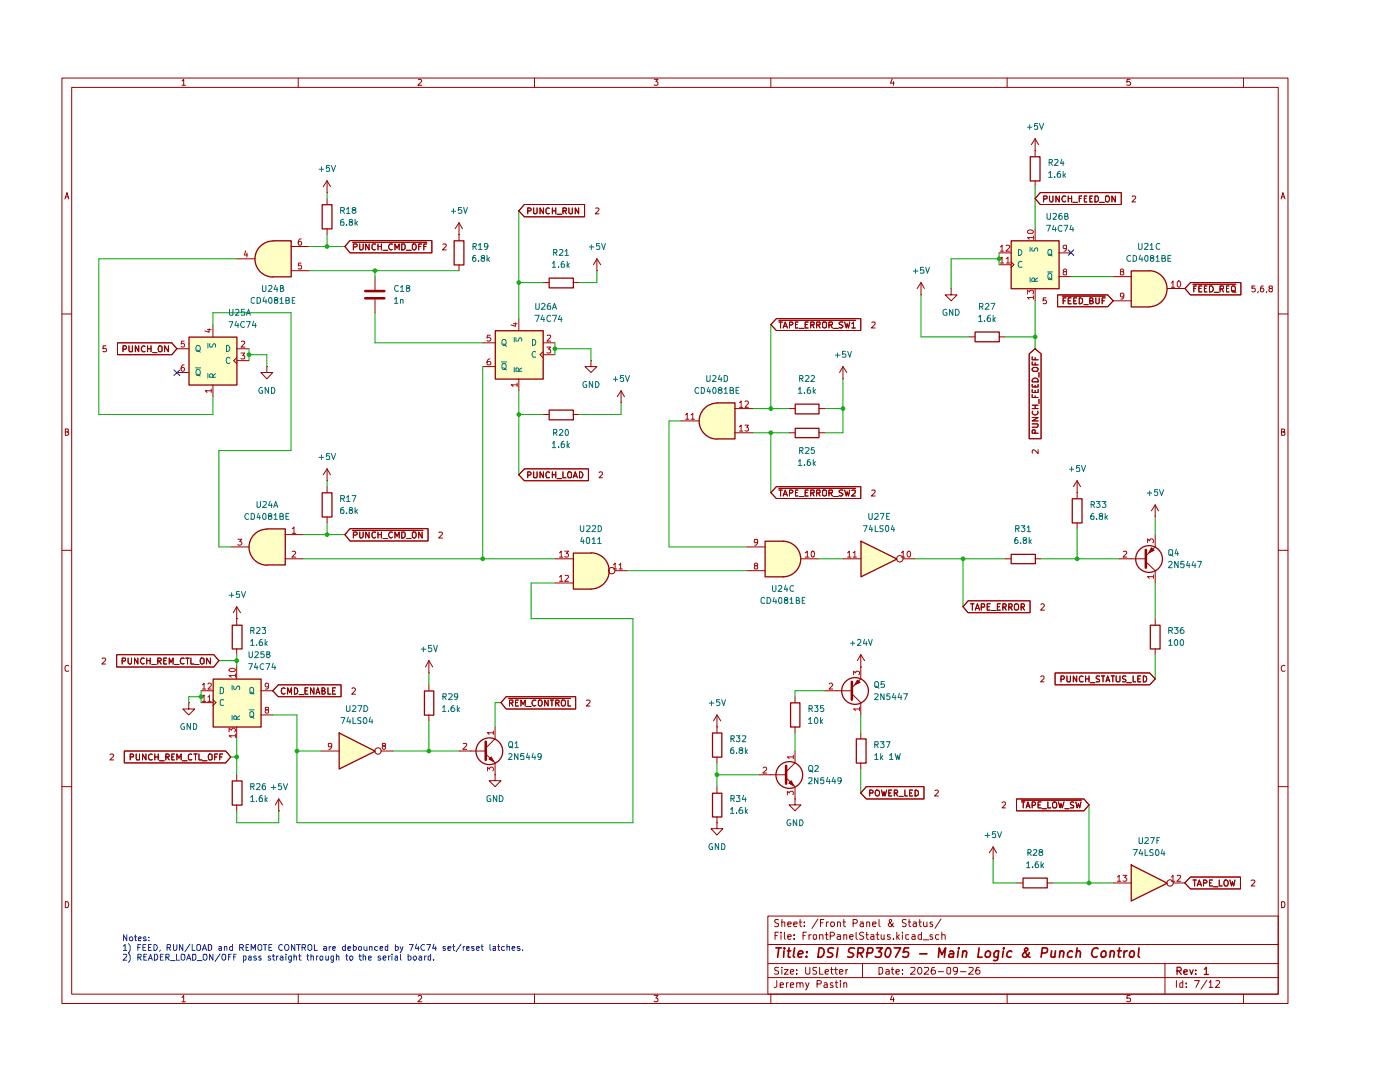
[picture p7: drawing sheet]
<svg xmlns="http://www.w3.org/2000/svg" width="279mm" height="216mm" viewBox="0 0 279 216" stroke-linecap="round" stroke-linejoin="round" font-family="sans-serif">
<g fill="none" stroke="#900" stroke-width=".2">
<path d="M12.4 15.6h244.6v184.6h-244.6zM14.3 17.4h240.8v181h-240.8zM36.3 16.2l.4-.4v1.2M36.3 17h.7M59.5 15.6v1.8M83.5 15.9l.4-.1 .3 .4-.8 .8h.8M106.7 15.6v1.8M130.6 15.8h.7l-.4 .5 .4 .2v.3l-.2 .2-.5-.1M153.8 15.6v1.8M178.1 15.7l-.4 .9h.8M178.3 16.3v.7M201 15.6v1.8"/>
<path d="M225.5 15.8h-.5l-.1 .6 .1-.1h.4l.2 .2v.3l-.1 .2-.6-.1M248.2 15.6v1.8M13 39.7l.4-1.3 .3 1.3M13 39.3h.6M255.7 39.7l.3-1.3 .5 1.3M255.8 39.3h.6M12.4 62.7h1.9M255.1 62.7h1.9M13 86.2l.6-.1v-.4l-.6-.1v1.3l.6-.1 .1-.4-.2-.2M255.8 86.2l.6-.1v-.4l-.6-.1v1.3h.4l.2-.1 .1-.4-.4-.2M12.4 109.8h1.9M255.1 109.8h1.9"/>
<path d="M13.7 132.8h-.2a.67 .67 0 0 0-.5 .5 .67 .67 0 0 0 .2 .6h.5M256.5 132.8h-.3a.67 .67 0 0 0-.5 .5 .67 .67 0 0 0 .2 .6h.6M12.4 157h1.9M255.1 157h1.9M13 179.9h.5l.1 .2 .1 .5-.2 .5h-.5zM255.8 179.9h.4l.2 .2 .1 .5-.3 .5h-.4zM36.3 199l.4-.4v1.3M36.3 199.9h.7M59.5 198.4v1.8M83.5 198.8l.4-.2 .2 .1 .1 .3-.8 .9h.8M106.7 198.4v1.8M130.6 198.6h.7l-.4 .5 .3 .1v.6h-.6"/>
<path d="M153.2 182.8h101.9v15.6h-101.9zM153.2 195.1h101.9M153.2 192.3h101.9M153.2 188.5h101.9M153.8 198.4v1.8M154.7 186.7h.4M155 195.7v1.1l-.1 .2h-.4M155.4 193h-.7l-.1 .3 .1 .3 .7 .3v.4h-.8M155.4 186h-.7v1.4M155.4 183.6h-.7a.57 .57 0 0 0 .1 .5 .57 .57 0 0 0 .6 .2l-.1 .5h-.7M155.7 196.6l.7-.2-.1-.2h-.6v.8h.6M155.9 186v.2"/>
<path d="M155.9 186.5v.9M156 193v.1M156 184.1l.5-.1 .1 .9M156 183.5v1.4M156 193.5v.9M156.5 193.5h.8l-.8 .9h.8M156.5 186v1.2l.2 .2M157 196.1v.9M157.2 186.9h.7l-.1-.4h-.5l-.1 .2 .1 .7h.5M157.2 184.4l.7-.1-.1-.3h-.5l-.1 .1 .1 .7h.5M157.3 196.1l-.3 .2M157.7 196.6l.7-.2-.2-.3-.4 .1-.1 .6 .1 .2h.5"/>
<path d="M157.7 194l.7-.2-.2-.3-.5 .1v.6l.3 .2 .3-.1M158.4 184.4l.7-.1-.1-.3h-.5l-.1 .1 .1 .7h.5M158.5 187.3v.1M158.5 186.5v.2M159 196.3l.1-.1a.36 .36 0 0 1 .6 .1v.7M159 194.3v.1M159 193.5v.1M159 196.1v.9M159.5 184h.5M159.7 196.3v-.1a.36 .36 0 0 1 .6 .1v.7M159.7 183.5v1.2l.3 .2M160.3 186.7h.4"/>
<path d="M160.5 184.7v.2M160.5 184v.1M160.8 193v1.1l.2 .3 .5-.1 .1-.2v-1.1M160.8 196.1l.3 .9M160.9 186h-.6v1.4M161.5 196.1a2.02 2.02 0 0 1-.7 1.4M161.5 186.5v.9M161.9 186.5h-.3l-.1 .3M162.3 186.6l.6-.1v.9h-.3l-.3-.1zM163 193h-.7v.6l.6 .2 .1 .3-.3 .3-.5-.1M163.1 196.3h.6l.2-.2-.1-.4h-.7v1.3M163.2 183.4l-1.2 1.8"/>
<path d="M163.6 193v1.4h.7M163.6 186.6l.6-.1 .1 .9M163.6 186.5v.9M163.7 184.1h.6M164.4 183.5h-.7v1.4M164.5 196.2l.4-.1 .2 .2v.7h-.6l-.1-.3 .7-.3M164.7 194l.7-.2-.2-.3-.5 .1v.6l.2 .2 .4-.1M164.7 186.5h.6M164.9 186v1.4h.4M164.9 184v.9M165.4 184h-.3l-.2 .2M165.7 186.8l.7-.1 .1-.4-.3-.3h-.5v1.4"/>
<path d="M165.8 193.5h.5M165.9 184h.5l.1 .2v.5a.45 .45 0 0 1-.6 .1zM165.9 193v1.2l.4 .2M166.2 196.2l-.3-.1-.2 .2 .2 .3 .4 .2-.1 .2h-.5M166.5 193.5h.6M166.7 196.1h.5M166.8 193v1.2l.3 .2M166.9 195.7v1.1l.1 .2h.2M167.1 186.5h.5l.1 .9M167.1 184.1l.5-.1 .1 .9M167.1 184v.9M167.6 194l.6-.2-.1-.3h-.5v.8h.5"/>
<path d="M167.7 195.7h.1M167.7 186.9h-.5l-.2 .2 .2 .3h.5M167.7 196.1v.9M168.2 184h.5M168.4 196.3l.2-.2 .3 .1 .1 .8M168.4 186.6l.5-.1 .1 .9M168.4 183.5v1.2l.2 .2h.1M168.4 186.5v.9M168.4 196.1v.9M168.8 193.5v.9M169.2 193.5l-.4 .2M169.6 186.9h.7l-.1-.4h-.5l-.1 .2 .1 .7h.5"/>
<path d="M170.3 184.2h.6l.2-.2v-.3l-.2-.2h-.6v1.4M170.9 186v1.2l.2 .2M171.7 184h.5l.1 .9M172.1 192.3v2.8M172.3 184.3h-.5l-.2 .3 .2 .3 .5-.1M172.4 186.1l-.6-.1-.3 .3a.74 .74 0 0 0 .8 .6l.1 .3-.3 .2h-.6M172.8 186.5h.5M173 186v1.2l.1 .2h.2M173 184.1l.5-.1 .1 .9M173 184v.9M173.8 186.5h.5l.1 .9M174.2 184.4l.6-.1-.1-.3h-.5v.1v.7h.5"/>
<path d="M174.4 186.9h-.5l-.2 .2 .2 .3h.5M174.8 186.5h.6M175.1 186v1.4h.3M175.4 193h.5l.2 .2v1l-.3 .2h-.4zM175.4 183.5v1.2l.3 .2M175.8 186.5v.7a.36 .36 0 0 0 .6 .2v-.1M176.4 186.5v.9M176.8 193.5h.4l.3 .1v.8M177.5 193.8l-.7 .2v.3l.2 .1 .5-.1M177.6 186.5h-.5v.4l.5 .1 .1 .2-.2 .2h-.4M177.9 193.5h.5M178.1 198.6l-.4 .9h.8"/>
<path d="M178.1 193v1.2l.3 .2M178.2 184.1v.2a.74 .74 0 0 1-.7 .6l-.2-.2v-.3l.6-.5 .1-.3-.2-.1-.3 .1v.2l.9 1.1M178.3 187.3v.1M178.3 199v.9M178.8 194l.7-.2-.2-.3-.5 .1v.6l.3 .2 .3-.1M179 186v1.4M179.1 186.9l.4 .5M179.5 186.5l-.5 .5M180.1 194.3v.1M180.1 193.5v.1M180.1 186v.2M180.1 186.5v.9"/>
<path d="M180.8 183.6l-.5-.1-.2 .1v.4l.7 .5v.3l-.2 .1-.5-.1M181.3 184h.5M181.4 186.5l-.6 .1v.7l.2 .1h.4M181.4 183.5v1.2l.4 .2M181.8 193.1l.7-.1 .1 .4-.1 .2-.8 .8h.9M182 186.5h.5l.1 .9M182.3 184h.5l.1 .9M182.6 186.9h-.5l-.2 .2 .2 .3h.5M182.9 184.3h-.5l-.2 .3 .2 .3 .5-.1M183.4 193a.69 .69 0 0 1 .6 .5 .69 .69 0 0 1-.3 .8l-.1 .1a.74 .74 0 0 1-.5-.6 .74 .74 0 0 1 .3-.8zM183.4 184h.5M183.6 183.5v1.2l.1 .2h.2"/>
<path d="M183.9 186.5h-.5l-.2 .3v.4l.3 .2h.4M183.9 186v1.4M184.2 187.5h1.1M184.3 184v.7a.37 .37 0 0 0 .3 .2 .37 .37 0 0 0 .4-.2M184.5 193.1l.7-.1 .1 .4-.1 .2-.8 .8h.9M185 184v.9M186.1 186.5h-.4l-.1 .2 .2 .2 .3 .1v.4h-.5M186.1 184h-.4l-.1 .1 .2 .3 .3 .1v.3h-.5M186.5 193h-.4a1.05 1.05 0 0 0-.1 1.3h.6l.1-.5-.4-.3h-.2l-.3 .3M187.3 193.9h1M187.4 186.5h-.5l-.2 .3v.4l.2 .2h.5M187.8 183.4l-1.2 1.8"/>
<path d="M188 186.6l.5-.1 .1 .9M188 186v1.4M189.1 193.1h.6v1.2l-.4 .1-.3-.3zM191.1 193.6l-.3 .3h-.2l-.4-.3 .2-.6 .6 .1a.97 .97 0 0 1-.3 1.3h-.3M191.7 193.9h1.1M193.4 193.1l.7-.1 .1 .4-.1 .2-.8 .8h.9M195.4 193h-.4a1.05 1.05 0 0 0-.1 1.3h.6l.1-.5-.4-.3h-.2l-.3 .3M201 198.4v1.8M225.5 198.6h-.5l-.1 .6h.6v.6h-.6M232.5 192.3v6.1M234.8 195.7v1.3M236 195.7v1.3h-.5v-.7l.2-.2 .3 .1"/>
<path d="M236.7 196.9v.1M236.7 196.2v.1M238.4 195.7h.9l-.6 1.3M240.9 195.6l-1.2 1.8M241.3 196l.3-.3v1.3M241.3 197h.8M242.7 195.7h.5l.2 .3-.8 1h.8M248.2 198.4v1.8"/>
</g>
<path d="M234.9 193.8l.8-.1a.45 .45 0 0 0-.2-.7h-.6v1.4M235.2 193.8l.6 .6M236.3 194l.6-.2v-.2l-.1-.1-.5 .2v.6l.2 .1 .4-.1M237.4 193.5l.4 .9 .3-.9M238.6 194.3v.1M238.6 193.6v.1M240.3 193.4l.4-.4v1.4M240.3 194.4h.9" fill="none" stroke="#900" stroke-width=".25"/>
<g fill="none" stroke="#900" stroke-width=".34">
<path d="M154.9 189.1h1.1M155.4 189.1l-.2 1.9M156.5 189.7l-.1 1.3M156.5 189.1v.2M157.1 189.7h.7M157.5 189.1l-.2 1.8 .4 .1M158.6 189.1l-.3 1.7 .3 .2M159.3 190.4l.9-.2 .1-.1-.3-.4-.6 .2-.1 .9 .2 .2 .5-.1M160.9 190.8v.2M161 189.9v.2M163.5 189.1h.4a.99 .99 0 0 1 .5 1.3 .99 .99 0 0 1-1.2 .6zM166.4 189.2a.79 .79 0 0 0-1.1 .3v.4l.7 .3 .2 .5a.79 .79 0 0 1-1.1 .2"/>
<path d="M167.2 189.1l-.2 1.9M170.5 189.2l-.7-.1-.5 .6 .2 .3 .7 .2 .1 .5-.4 .3-.7-.1M171.2 190.2l.9-.1 .3-.6-.1-.2-.3-.2h-.7l-.2 1.9M171.6 190.2l.5 .8M173.1 190.2l.9-.1 .2-.6v-.2l-.3-.2h-.7l-.2 1.9M174.9 189.1h1.2l-.8 .8 .5 .1 .1 .2-.1 .6-.3 .2h-.6l-.2-.2M177 189.2l.5-.1a1.14 1.14 0 0 1-.5 1.9 1.11 1.11 0 0 1 0-1.8zM178.5 189.1h1.2l-1 1.9M181.4 189.1h-.9l-.2 1 .3-.2 .6 .1 .2 .2-.1 .5a.72 .72 0 0 1-1 .2l-.1-.1M183.6 190.3h1.4M187.3 191l.1-1.9 .6 1.4 .7-1.4-.2 1.9M189.6 189.9l.1-.2h.4l.1 .2v1.1"/>
<path d="M190.3 190.2l-.6 .1-.4 .5 .3 .2 .6-.1M191.3 189.7l-.2 1.3M191.3 189.1v.2M192.1 190a.45 .45 0 0 1 .5-.3 .45 .45 0 0 1 .4 .4l-.2 .9M192.2 189.7l-.2 1.3M195.4 189.1l-.2 1.9h.8M196.8 190l.3-.3h.3l.3 .5-.1 .5a.55 .55 0 0 1-.5 .3 .55 .55 0 0 1-.5-.3zM199.3 189.7l-.2 1.6a.53 .53 0 0 1-.8 .3M199.3 189.9l-.2-.2h-.3l-.4 .5v.6a.64 .64 0 0 0 .8 .1M200.2 189.7l-.1 1.3M200.3 189.1v.2M201.9 189.9l-.1-.2h-.4l-.4 .5v.6l.2 .2 .6-.1"/>
<path d="M205.4 190.1a.81 .81 0 0 1-.4 .8 .81 .81 0 0 1-.9-.1l-.1-.1 .2-.5 .9-.7-.2-.4-.4 .3a1.86 1.86 0 0 0 1 1.6h.1M207.9 190.2h.7l.4-.2v-.7l-.2-.2h-.8l-.2 1.9M209.9 189.7l-.1 1.2 .4 .1 .4-.2M210.6 189.7l-.1 1.3M211.5 190a.45 .45 0 0 1 .4-.3 .45 .45 0 0 1 .4 .4l-.1 .9M211.6 189.7l-.2 1.3M214 189.9l-.1-.2h-.4l-.4 .5v.6a.64 .64 0 0 0 .8 .1M214.9 190l.2-.3 .5 .2v1.1M215 189.1l-.3 1.9M219.1 189.3a.56 .56 0 0 0-.7-.1 .99 .99 0 0 0-.6 .9 .99 .99 0 0 0 .6 .9l.5-.2M219.9 190l.3-.3h.3l.2 .3v.7l-.2 .2-.5 .1-.2-.2-.1-.1zM221.6 190l.3-.3 .4 .2-.1 1.1"/>
<path d="M221.7 189.7l-.2 1.3M223 189.7h.8M223.4 189.1l-.2 1.7 .1 .1 .3 .1M224.4 189.7l-.1 1.3M225 189.7l-.5 .2-.1 .3M225.5 190l.3-.3h.3l.2 .2v.8l-.2 .2-.4 .1-.2-.2-.1-.1zM227.3 189.1l-.1 1.7 .2 .2"/>
</g>
<g fill="#fffec5">
<path d="M42.5 135.5h9.6v9.5h-9.6z"/>
<path d="M67.6 146.2l7.2 3.7-7.2 3.5z"/>
<path d="M171.8 107.9l7.2 3.6-7.2 3.6z"/>
<path d="M229.3 54a3.6 3.6 0 0 1 3.6 3.6 3.6 3.6 0 0 1-3.6 3.6z"/>
<path d="M225.7 54h3.6v7.2h-3.6z"/>
<path d="M201.8 48h9.5v9.6h-9.5z"/>
<path d="M51.9 49.1a3.6 3.6 0 0 1 2.5-1.1v7.2a3.6 3.6 0 0 1-3.3-2.2 3.6 3.6 0 0 1 .8-3.9z"/>
<path d="M54.4 48h3.7v7.2h-3.7z"/>
<path d="M37.7 67.2h9.5v9.6h-9.5z"/>
<path d="M50.7 106.6a3.6 3.6 0 0 1 2.5-1.1v7.2a3.6 3.6 0 0 1-3.3-2.2 3.6 3.6 0 0 1 .8-3.9z"/>
<path d="M53.3 105.5h3.6v7.2h-3.6z"/>
<path d="M156.2 107.9a3.6 3.6 0 0 1 3.6 3.6 3.6 3.6 0 0 1-3.6 3.6z"/>
<path d="M152.7 107.9h3.6v7.2h-3.6z"/>
<path d="M118 110.3a3.6 3.6 0 0 1 3.5 3.6 3.6 3.6 0 0 1-3.5 3.6z"/>
<path d="M114.4 110.3h3.5v7.2h-3.5z"/>
<path d="M140.5 81.4a3.6 3.6 0 0 1 2.6-1v7.2a3.6 3.6 0 0 1-3.3-2.2 3.6 3.6 0 0 1 .7-4z"/>
<path d="M143.1 80.3h3.5v7.2h-3.5z"/>
<path d="M98.8 66h9.6v9.6h-9.6z"/>
<path d="M225.7 172.5l7.2 3.7-7.2 3.5z"/>
</g>
<g fill="none" stroke="#900" stroke-width=".2">
<path d="M23.3 130.6h19.4l1 1.2-1 1.3h-19.4zM24.4 131.9l.7-.1v-.4l-.7-.1v1.2M25.6 131.3v.9l.2 .3 .4-.1v-1.1M27.5 131.3v1.2l-.7-1.2v1.2M28.8 131.4l-.5-.1a.67 .67 0 0 0-.3 .7 .67 .67 0 0 0 .5 .5l.3-.1M29.3 131.3v1.2M29.3 131.8h.7M30 131.3v1.2M30.3 132.6h.9M31.5 131.9l.6-.1 .1-.3-.2-.2h-.5v1.2M31.7 131.9l.5 .6M32.7 131.8h.4"/>
<path d="M33.3 131.3h-.6v1.2h.6M33.8 132.5v-1.2l.3 .9 .4-.9v1.2M34.8 132.6h.9M36.7 131.4l-.5-.1a.67 .67 0 0 0-.2 .7 .67 .67 0 0 0 .5 .5l.2-.1M37.1 131.3h.7M37.4 131.3v1.2M38.1 131.3v1.2h.6M38.9 132.6h.8M40.1 131.3h.5l.1 .2v.8l-.5 .2a.86 .86 0 0 1-.1-1.2zM40.1 137.8h2.4M42 131.3v1.2l-.8-1.2v1.2M42.5 139.6l.6 .6-.6 .6"/>
<path d="M47.2 123.4h.1M47.2 121.1v3.6M47.2 129.5v1.1M47.2 133.1v2.4M47.2 121.1l.8 1.2M47.2 121.1l-.6 1.2M52.1 137.8h2.3M55.5 136.6h12.6v2.4h-12.6l-1.1-1.2zM56.9 137.4l-.3-.2a.65 .65 0 0 0-.5 .7 .65 .65 0 0 0 .5 .6l.3-.2M57.4 138.5v-1.3l.4 1 .4-1v1.3M58.8 137.2a.64 .64 0 0 1 .6 .7 .64 .64 0 0 1-.6 .6zM59.7 138.6h.9"/>
<path d="M60.9 137.8h.4M61.5 137.2h-.6v1.3h.6M62.7 137.2v1.3l-.7-1.3v1.3M63.1 138.5l.3-1.3 .4 1.3M63.2 138.2h.6M64.3 137.8h.5v-.5l-.5-.1v1.3h.4l.2-.4-.3-.3M65.4 137.2v1.3h.6M66.4 137.8h.4M67 137.2h-.6v1.3h.6M101 139h13.9v2.5h-13.9l-1-1.3zM101.5 139.4h12.4M103.5 139.7h-.6v1.2h.6"/>
<path d="M106.9 139.8l-.5-.1a.61 .61 0 0 0-.2 .8 .61 .61 0 0 0 .7 .3M107.4 139.9l.2-.2h.4a.86 .86 0 0 1-.1 1.2l-.5-.2zM109.4 139.7v1.2l-.7-1.2v1.2M109.8 139.7h.7M110.1 139.7v1.2M112.2 139.7h.5a.77 .77 0 0 1-.2 1.2h-.2a.86 .86 0 0 1-.1-1.2zM113.4 139.7v1.2h.5M24.8 149.9h20.2l1.1 1.1-1.1 1.2h-20.2zM26 151h.6v-.5l-.6-.1v1.2M27.2 150.4l.1 1.2h.6v-1.2M29.1 150.4v1.2l-.7-1.2v1.2M30.4 150.5l-.3-.1a.67 .67 0 0 0-.5 .6 .67 .67 0 0 0 .3 .6h.5"/>
<path d="M30.9 150.4v1.2M30.9 151h.7M31.6 150.4v1.2M31.8 151.8h1M33.1 151h.5l.2-.1-.1-.4-.6-.1v1.2M33.4 151l.4 .6M34.3 151h.3M34.8 150.4h-.5v1.2h.5M35.3 151.6v-1.2l.4 .9 .4-.9v1.2M36.4 151.8h.9M37.7 140.2v1.3h-1.2l1.2 1.2 1.2-1.2h-1.2M37.7 140.2h.1"/>
<path d="M38.3 150.5a.45 .45 0 0 0-.7 .2v.7l.2 .2h.5M38.7 150.4h.7M39 150.4v1.2M39.7 150.4v1.2h.6M40.1 140.2h2.4M40.4 151.8h.9M41.8 150.4l.5 .2v.9l-.1 .1h-.5v-.1a.82 .82 0 0 1 .1-1.1zM42.8 151h.5M43.4 150.4h-.6v1.2M43.9 151h.4M44.4 150.4h-.5v1.2M47.2 145v2.4"/>
<path d="M47.2 154.6v1.2M52.1 142.7h2.3M55.6 159.4l.8 1.2M55.6 159.4l-.7 1.2M55.6 159.4v2.4M64 149.9h3.6M76 149.9h2.4M94 149.9h2.9M96.9 150.4l1.9 1.8M98.8 147.4l-1.9 1.9M101.7 140.3l.7-.1v-.4l-.7-.1v1.2M102 140.3l.4 .6"/>
<path d="M102.9 140.2h.4M104 140.9v-1.2l.4 .8 .4-.8v1.2M105.1 141h.9M110.9 140.3l.6-.1 .1-.3-.2-.2h-.5v1.2M111.2 140.3l.4 .6M47.2 160.6v1.2M55.6 161.8h.1"/>
<circle cx="75.4" cy="149.9" r=".64"/>
</g>
<g fill="none" stroke="#900" stroke-width=".25">
<path d="M42.5 135.5h9.6v9.6h-9.6zM46.4 124.8h1.9v4.7h-1.9zM46.4 155.8h1.9v4.9h-1.9zM67.7 146.3l7.2 3.6-7.2 3.6z"/>
<circle cx="97.7" cy="149.9" r="2.67"/>
</g>
<g fill="none" stroke="#be0000" stroke-width=".2">
<path d="M40.4 136.6l.3-.3v1.2M40.4 139.1l.3-.4v1.3M40.4 137.5h.7M40.4 140h.7M41.5 136.5l.2-.2h.3l.2 .2v.3l-.7 .7h.7M41.5 139.1l.3-.4v1.3M41.5 140h.7M45.7 133.6a.75 .75 0 0 1 1.3 .2 .75 .75 0 0 1-1.3-.2zM47 134.8h-1.3l.4 .3M47 134.4v.7M53.6 136.8l-.1 .2a.36 .36 0 0 1-.6-.2l.1-.4 .3-.1 .3 .2v.7l-.3 .3h-.3M45.7 146v-.7l.5 .4 .1-.3 .4-.1 .3 .2v.4l-.2 .1"/>
<path d="M47 146.8h-1.3l.4 .3M47 146.5v.6M53.2 141.6l-.3-.2 .1-.3h.5v.5h-.5a.42 .42 0 0 0 0 .6 .42 .42 0 0 0 .6 0v-.5l-.3-.1M66.2 148.8l-.2 .2h-.4l-.1-.6 .5-.1 .2 .2-.2 .8-.4 .2M76.5 148.8l-.2-.2 .1-.3h.5v.5h-.5l-.1 .2 .1 .4 .1 .1 .4-.1 .1-.1-.1-.5h-.2"/>
</g>
<path d="M43.9 137.2h.4l.3 .3v.6l-.3 .3h-.4zM44.6 139.7l-.5-.1-.2 .3v.6a.45 .45 0 0 0 .7 .2M46.3 136.7v1M46.6 136.9v.5l.2 .2 .4-.2 .1-.5h.4v.7M49.9 137.3l.5-.1a.86 .86 0 0 1 0 1.2l-.5-.1zM50 138.1l.7 .4M46.3 142.7v1M47.2 143.5v-.6l-.4-.1-.2 .2v.5h1.2M47.8 142.8l-.6 .5M49.7 141.6h1M49.9 142.2l.5-.2a.65 .65 0 0 1 .3 .7 .65 .65 0 0 1-.6 .5l-.2-.2zM50 142.9h.3l.4 .4" fill="none" stroke="#007270" stroke-width=".2"/>
<path d="M96.9 148v3.6" fill="none" stroke="#900" stroke-width=".51"/>
<path d="M97.6 151.5l.4-.5 .5 1z" fill="#900"/>
<g fill="none" stroke="#900" stroke-width=".2">
<path d="M183.8 58.8h.1M183.8 56.4l-.8 1.2M183.8 56.4l.7 1.2M183.8 56.4v2.4M189.8 57.6v1.2h1.2l-1.2 1.2-1.2-1.2h1.2M189.8 57.6h.1M154.9 63.6h16.9v2.4h-16.9l-1.1-1.2zM155.4 64.3h.7M155.4 63.9h15.4M155.8 64.3v1.1M156.3 65.4l.4-1.1 .4 1.1M156.5 65.1h.6"/>
<path d="M157.6 64.9l.6-.1v-.4l-.1-.1h-.5v1.1M158.7 64.8h.4M159.3 64.3h-.6v1.1h.6M159.5 65.5h.9M160.7 64.8h.4M161.3 64.3h-.6v1.1h.6M161.8 64.9l.7-.1v-.5h-.7v1.1M162.1 64.9l.4 .5M163 64.9l.7-.1v-.5h-.7v1.1M163.3 64.9l.4 .5M164.2 64.4l.1-.1h.5l.1 .1v.9l-.2 .1-.5-.1zM165.4 64.9l.7-.1v-.5h-.7v1.1"/>
<path d="M165.8 64.9l.3 .5M166.4 65.5h.9M168.2 64.3h-.6l-.1 .1 .1 .4 .5 .1 .1 .2-.2 .3h-.5M168.2 75.6h.1M168.2 73.1l-.6 1.2M168.2 73.1l.8 1.2M168.2 73.1v2.5M168.6 64.3l.3 1.1 .2-.8 .2 .8 .3-1.1M170 64.6l.3-.3v1.1M170 65.4h.7M193.4 67.2h1.2M199.4 67.2h1.2"/>
<path d="M193.2 119.9h12.4v2.4h-12.4l-1-1.2zM200.6 111.5h1.2M206.6 111.5h1.2M225.7 111.5h3M228.7 112.1l1.8 1.8M230.5 103.1h.1M230.5 100.8l.7 1.1M230.5 100.8l-.7 1.1M230.5 100.8v2.3M230.5 109.1l-1.8 1.8M85.6 134.3h.1M85.6 131.8v2.5"/>
<path d="M85.6 136.6v1.2M85.6 131.8l.8 1.3M85.6 131.8l-.7 1.3M193.7 120.5h.7M194.1 120.5v1.2M194.6 121.7l.5-1.2 .4 1.2M194.7 121.4h.6M195.8 121.2h.5l.2-.2v-.4l-.2-.1h-.5v1.2M197 121.1h.4M197.6 120.5h-.6v1.2h.6M197.9 121.8h.9M199 121.1h.5"/>
<path d="M199.6 120.5h-.6v1.2h.6M200.1 121.2l.6-.1v-.5l-.6-.1v1.2M200.4 121.2l.4 .5M201.3 121.2l.6-.1v-.5l-.6-.1v1.2M201.6 121.2l.4 .5M202.6 120.6h.5a.77 .77 0 0 1-.2 1.1h-.3a.87 .87 0 0 1 0-1.1zM203.8 121.2l.6-.1v-.5l-.6-.1v1.2M204 121.2l.5 .5M85.6 142.7v1.1M91.6 149.9h2.4M97.6 151.5l.4-.5 .5 1zM98.8 154.6v1.2h-1.2l1.2 1.2 1.2-1.2h-1.2"/>
<path d="M98.8 154.6h.1M98.8 145v2.4M98.8 152.2v2.4"/>
</g>
<path d="M92.5 148.4l.5-.1 .1 .4-.7 .8h.7M97.3 153.8v-.7l.4 .4 .1-.3 .2-.1 .4 .1v.6M98.5 146.2h-1.2l.3 .4M98.5 145.9v.7" fill="none" stroke="#be0000" stroke-width=".2"/>
<g fill="none" stroke="#900" stroke-width=".25">
<path d="M194.6 66.2h4.8v2h-4.8zM201.8 110.6h4.8v1.9h-4.8zM84.7 137.9h1.9v4.8h-1.9z"/>
<circle cx="229.3" cy="111.5" r="2.67"/>
</g>
<path d="M228.7 109.7v3.6" fill="none" stroke="#900" stroke-width=".51"/>
<path d="M229.8 109.3l.5 .6-1 .5z" fill="#900"/>
<g fill="none" stroke="#900" stroke-width=".2">
<path d="M65.3 38.4h.1M65.3 36.1l.7 1.2M65.3 36.1l-.8 1.2M65.3 36.1v2.3M65.3 39.6v1.2M206.6 30.1h.1M206.6 27.7v3.5M206.6 36.1v1.2M206.6 27.7l-.8 1.2M206.6 27.7l.7 1.2M207.6 38.4h16.2v2.4h-16.2l-1-1.2zM208.3 39.7l.7-.1v-.4l-.7-.1v1.2"/>
<path d="M209.5 39.1v.9l.2 .3 .4-.2v-1M211.4 39.1v1.2l-.7-1.2v1.2M212.7 39.2l-.5-.1a.67 .67 0 0 0-.3 .7 .67 .67 0 0 0 .5 .5l.3-.2M213.2 39.1v1.2M213.2 39.6h.7M213.9 39.1v1.2M215.4 39.6h.3M215.9 39.1h-.5v1.2M216.4 39.6h.3M216.9 39.1h-.5v1.2h.5M217.5 39.6h.3M218 39.1h-.5v1.2h.5"/>
<path d="M218.5 39.1h.5l.2 .3v.6l-.3 .3h-.4zM220.6 39.3l.2-.2h.4a.86 .86 0 0 1-.1 1.2l-.5-.2zM222.6 39.1v1.2l-.7-1.2v1.2M47.2 51.6h3.7M58.1 54h3.5M58.1 49.2h3.5M65.3 45.6v1.2M69.8 48h16.4v2.5h-16.4l-1-1.3zM70.4 48.3h14.8M70.5 49.3l.7-.1 .1-.4-.2-.1h-.6v1.2M71.8 48.7v1.1l.2 .1h.2l.3-.3v-.9M73.7 48.7v1.2l-.7-1.2v1.2"/>
<path d="M74.8 55.2v2.6M74.8 59.8v2.6M74.9 48.8l-.5-.1-.2 .2 .1 .8 .3 .2 .3-.1M75.4 49.2h.7M75.4 48.7v1.2M76.1 48.7v1.2M76.5 50h.9M78.3 48.8l-.5-.1a.67 .67 0 0 0-.2 .7 .67 .67 0 0 0 .5 .5l.2-.1M78.8 49.9v-1.2l.4 .8 .5-.8v1.2M80.2 48.7h.5l.2 .2v.6l-.4 .4h-.3zM81.1 50h.9M82.3 48.8l.2-.1h.4a.86 .86 0 0 1-.1 1.2l-.5-.2z"/>
<path d="M83.6 49.2h.4M84.2 48.7h-.6v1.2M84.6 49.2h.4M85.2 48.7h-.6v1.2M91.6 46.8h.1M91.6 44.4v3.6M91.6 52.8v1.2M91.6 44.4l.7 1.2M91.6 44.4l-.8 1.2M104.6 40.8h12.1v2.5h-12.1l-1.1-1.2zM105.3 42.1h.5l.2-.2-.1-.3-.6-.1v1.2M106.5 41.5v1.1l.2 .1h.2l.3-.3v-.9"/>
<path d="M108.4 56.4h1.2M108.5 41.5v1.2l-.7-1.2v1.2M109.6 41.6a.45 .45 0 0 0-.6 .1v.7a.45 .45 0 0 0 .6 .2M110.2 41.5v1.2M110.2 42.1h.7M110.9 41.5v1.2M111.2 42.8h.9M112.3 42.1h.6l.1-.5-.7-.1v1.2M112.7 42.1l.3 .6M113.5 41.5v.9l.3 .3 .4-.1v-1.1M114.4 56.4h1.2M115.5 41.5v1.2l-.7-1.2v1.2"/>
<path d="M119.1 54h.1M119.1 51.6l-.7 1.2M119.1 51.6l.8 1.2M119.1 51.6v2.4M199.4 50.5h2.4M199.4 52.8h2.4M201.8 52.2l.6 .6-.6 .6M206.6 45.6v2.4M206.6 57.6v2.4M211.1 58.8h10l1.1 1.2-1.1 1.2h-10zM211.3 55.2h2.5M211.3 50.5h2.5"/>
<path d="M212 59.1h8.6M212.8 59.4h-.6v1.2M213.8 59.4h-.6v1.2h.6M214.1 40.4h1M214.9 59.4h-.6v1.2h.6M215.4 59.4l.6 .2 .1 .3-.1 .5-.4 .2h-.2zM218.7 59.4v1a.35 .35 0 0 0 .3 .2 .35 .35 0 0 0 .4-.2v-1M219.5 40.4h.9M220.6 59.4h-.6v1.2M222.2 55.2h3.5M232.9 57.6h3.6M237.6 56.4h10v2.4h-10l-1.1-1.2z"/>
<path d="M238.1 56.7h8.5M238.2 57.6h.4M238.8 57.1h-.6v1.1M239.3 57.6h.4M239.9 57.1h-.6v1.1h.6M240.4 57.6h.3M240.9 57.1h-.5v1.1h.5M241.4 57.1h.5a.66 .66 0 0 1 .2 .8 .66 .66 0 0 1-.7 .3zM242.3 58.3h.9M243.5 57.7l.7-.1v-.5h-.7v1.1M243.8 57.7l.4 .5M244.8 57.6h.3"/>
<path d="M245.3 57.1h-.5v1.1h.5M245.8 57.2l.2-.1h.4a.86 .86 0 0 1-.1 1.1l-.5-.1zM246 58h.2l.3 .3h.1M23.4 68.4h10.9l1 1.2-1 1.2h-10.9zM24.6 69.7h.5l.1-.2v-.3l-.1-.2h-.5v1.2M25.7 69v1l.2 .2 .5-.1v-1.1M27.7 69v1.2l-.7-1.2v1.2M29 69.2l-.3-.2a.67 .67 0 0 0-.5 .5 .67 .67 0 0 0 .2 .7l.6-.1M29.5 69v1.2M29.5 69.6h.6M30.1 69v1.2M30.5 70.4h.8"/>
<path d="M31.7 69.2l.1-.2 .5 .2v.8l-.1 .2h-.5l-.1-.4zM33.6 69v1.2l-.8-1.2v1.2M35.3 69.6h2.4M35.3 74.3h2.4M42.5 64.8v2.4M42.5 76.8v2.4M47.2 69.6h2.5M47.2 72h2.5M47.2 71.4l-.6 .6 .6 .6M53.3 73.1v1.2h-1.2l1.2 1.3 1.1-1.3h-1.1M53.3 73.1h.1M96.3 68.4h2.5"/>
<path d="M96.3 73.1h2.5M103.5 63.6v2.4M103.5 75.6v2.4M108.4 68.4h2.3M108.4 70.8h2.3M108.4 70.2l-.6 .6 .6 .6M117.9 72v1.1h-1.1l1.1 1.2 1.2-1.2h-1.2M117.9 72h.1M123.9 78l-.7 1.2M123.9 78l.7 1.2M123.9 78v2.3M205.4 70.6l1.2-1 1.2 1v16.9h-2.4z"/>
<path d="M206 78.7v.6h1.2M206 77.7v.6h1.2v-.6M206 76.7v.5h1.2v-.5M206 73.6a.65 .65 0 0 1 .7-.3 .65 .65 0 0 1 .5 .5l-.2 .3h-.8zM206 72.2v.6h1.2M206 71.2v.6h1.2M206.1 75.7a.62 .62 0 0 1 .7-.2 .62 .62 0 0 1 .4 .7h-1.2zM206.6 71.4v.4M206.6 72.4v.4M206.6 76.9v.3M206.6 77.9v.4M206.6 79v.3"/>
<path d="M207.3 74.3v1M207.3 79.7v.8M212.2 60h.4M213.2 60h.4M214.3 60h.4M216.3 60.8h.9M217.5 60h.4l.2-.1v-.4l-.2-.1h-.4v1.2l.6-.1 .1-.3-.3-.2M220 60h.4M222.2 60h3.5M65.3 95.9h.1M65.3 93.6v2.3M65.3 97.1v1.2"/>
<path d="M65.3 93.6l.7 1.1M65.3 93.6l-.8 1.1M104.6 93.6h12.8v2.3h-12.8l-1.1-1.2zM105.3 94.8h.4l.3-.4-.3-.3h-.4v1.2M106.5 94.1l.1 1.2h.5l.1-1.2M108.4 82.7h1.2M108.5 94.1v1.2l-.7-1.2v1.2M109.6 94.3l-.3-.2-.3 .4v.6l.1 .2 .5-.1M110.2 94.1v1.2M110.2 94.7h.7M110.9 94.1v1.2M111.2 95.5h.9"/>
<path d="M112.3 94.1v1.2h.6M113.5 94.1l.5 .2v.9l-.1 .1h-.4a.86 .86 0 0 1 0-1.2zM114.4 95.3l.4-1.2 .4 1.2M114.4 82.7h1.2M114.6 95h.5M115.7 94.1a.66 .66 0 0 1 .6 .5 .66 .66 0 0 1-.2 .7h-.4zM123.9 80.3h.1M135.9 84h3.6M146.6 81.5h3.7M146.6 86.4h3.7M154.9 97.1h16.9v2.4h-16.9l-1.1-1.2zM155.4 97.8h.7"/>
<path d="M155.4 97.4h15.4M155.8 97.8v1.2M156.3 99l.4-1.2 .4 1.2M156.5 98.6h.6M157.5 81.5h1.2M157.5 86.4h1.2M157.6 98.4l.6-.1v-.3l-.1-.2h-.5v1.2M158.7 98.3h.4M159.3 97.8h-.6v1.2h.6M159.5 99.1h.9M160.7 98.3h.4M161.3 97.8h-.6v1.2h.6"/>
<path d="M161.8 98.4l.7-.1v-.4l-.7-.1v1.2M162.1 98.4l.4 .6M163 98.4l.7-.1v-.4l-.7-.1v1.2M163.3 98.4l.4 .6M163.4 81.5h1.3M163.4 86.4h1.3M164.2 98l.1-.2h.5l.1 .2v.8l-.2 .2-.5-.2zM165.4 98.4l.7-.1v-.4l-.7-.1v1.2M165.8 98.4l.3 .6M166.4 99.1h.9M168.2 97.8h-.6l-.1 .2 .1 .3 .5 .2 .1 .2-.2 .3-.5-.1M168.6 97.8l.3 1.2 .2-.9 .2 .9 .3-1.2"/>
<path d="M170 97.9l.6-.1 .1 .5-.8 .7h.8M206 84.6h1.1l.1 .1-.1 .5-.2 .1h-.9M206 83.3h1.2l-1.2 .7h1.2M206 81.5h1.2M206 80.9h1.2M206.1 82a.55 .55 0 0 0 .5 .8 .55 .55 0 0 0 .5-.8M206.6 86.4v-.6h-.5l-.1 .6h1.2M206.6 80.9v.6M215 98.3h.1M215 95.9v3.6M215 95.9l.6 1.2M215 95.9l-.8 1.2"/>
<path d="M46.1 109.1h3.6M56.9 111.5h3.5M56.9 106.7h3.5M65.3 103.1v1.2M69.8 105.5h15.6v2.4h-15.6l-1-1.2zM70.4 105.8h14M70.5 106.8l.7-.1 .1-.4-.2-.1h-.6v1.2M71.8 106.2v1l.2 .2h.2l.3-.3v-.9M73.7 106.2v1.2l-.7-1.2v1.2M74.9 106.3l-.5-.1-.2 .2 .1 .8 .3 .2 .3-.2M75.4 106.7h.7M75.4 106.2v1.2"/>
<path d="M76.1 106.2v1.2M76.5 107.4h.9M78.3 106.3l-.5-.1a.67 .67 0 0 0-.2 .6 .67 .67 0 0 0 .5 .6l.2-.2M78.8 107.4v-1.2l.4 .8 .5-.8v1.2M80.2 106.2h.5l.2 .2v.6l-.4 .4h-.3zM81.1 107.4h.9M82.3 106.3l.2-.1h.4a.86 .86 0 0 1-.1 1.2l-.5-.2zM84.2 106.2v1.2l-.6-1.2v1.2M110.7 111.5h3.7M110.7 116.3h3.7M122.8 113.9h2.3M149.1 109.1h3.6"/>
<path d="M149.1 113.9h3.6M159.8 111.5h3.6M168.2 111.5h3.6M180.3 111.5h2.3M215 104.3v1.2M223.3 111.5h2.4M229.8 109.3l.5 .5-1 .5zM230.5 106.7v2.4M230.5 113.9v2.4M167 137.8h3M170 138.4l1.8 1.8M171.8 133.1h.1"/>
<path d="M171.8 130.6v2.5M171.8 130.6l-.7 1.2M171.8 130.6l.7 1.2M171.8 135.5l-1.8 1.7M143.1 145h.1M143.1 142.7v3.5M143.1 151v1.2M143.1 142.7l-.7 1.1M143.1 142.7l.7 1.1M171.8 146.2v1.2M171.8 152.2v1.2M172.9 157h11.5v2.4h-11.5l-1.1-1.2z"/>
<path d="M173.6 158.2h.6v-.5l-.6-.1v1.2M174.7 157.8l.3-.2a.6 .6 0 0 1 .5 .6 .6 .6 0 0 1-.5 .6l-.3-.4zM175.9 157.6l.3 1.2 .2-.8 .2 .8 .4-1.2M177.4 158.2h.4M178 157.6h-.6v1.2h.6M178.5 158.2h.6v-.5l-.6-.1v1.2M178.7 158.2l.5 .6M179.4 158.9h.9M180.6 157.6v1.2h.5M181.5 158.2h.4M182.1 157.6h-.6v1.2h.6M182.6 157.6l.6 .2 .1 .4-.1 .5-.3 .1h-.3z"/>
<circle cx="122.1" cy="113.9" r=".64"/>
<circle cx="179.6" cy="111.5" r=".64"/>
</g>
<g fill="none" stroke="#be0000" stroke-width=".2">
<path d="M49 50l-.2 .9h.6M49.3 50.5v.8M60.1 52.5h-.5l-.1 .6 .2-.2 .4 .1v.7l-.6-.1M60.1 47.7a.72 .72 0 0 0-.6 .5 .72 .72 0 0 0 .3 .7l.3-.1 .1-.4a.35 .35 0 0 0-.3-.2 .35 .35 0 0 0-.4 .2M199.6 49.3l.4-.4v1.2M199.6 51.6l.4-.3v1.2M199.6 50.1h.7M199.6 52.5h.7M200.8 49l.5-.1 .2 .4-.8 .8h.8M200.8 51.6l.4-.3v1.2M200.8 52.5h.7M205.1 46.1a.66 .66 0 0 1 1.1 .2l-.2 .3h-.8l-.1-.2z"/>
<path d="M205.1 58.7v-.8l.4 .3 .1-.3h.6v.8M206.2 47.4h-1.1l.3 .3M206.2 59.3h-1.1l.3 .4M206.2 47.1v.6M206.2 59v.7M212.4 54.2l-.2-.3 .2-.2h.3l.1 .4-.4 .1-.2 .2 .1 .5 .5-.1v-.4l-.1-.2M212.8 49.4v.2h-.5l-.1-.2v-.3l.1-.2 .5 .1v.8l-.1 .2-.4 .1M223.8 54.2l-.2-.1 .2-.4h.2l.3 .2-.2 .3h-.3l-.2 .2 .1 .5h.4l.2-.2v-.3l-.3-.2M224.3 59l-.3 .3-.4-.2v-.5l.5-.1a.94 .94 0 0 1 0 1.1l-.4 .1M233.8 56.5l.3-.5v1.3M233.8 57.3h.6M235.2 56a.68 .68 0 0 1 .4 .7 .68 .68 0 0 1-.4 .6l-.3-.2v-.8z"/>
<path d="M36.7 68.1h-.5l-.1 .6 .2-.2 .4 .1v.6h-.6M36.7 72.8a.72 .72 0 0 0-.5 .5 .72 .72 0 0 0 .2 .8l.3-.1 .1-.4a.35 .35 0 0 0-.3-.3 .35 .35 0 0 0-.4 .3M41.4 65.8h.8M41.7 65.6v.7l-.8-.3M42.2 78h-1.2l.3 .3M42.2 77.6v.7M48.1 70.4h.7l-.4 .5 .4 .2v.4l-.1 .1-.6-.1M48.2 68.2l.4-.1 .2 .3-.7 .9h.7M97.8 71.6l-.4 .2-.2 .8 .2 .2h.4l.2-.2v-.3l-.2-.2h-.4l-.2 .2M97.9 66.9h-.6l-.1 .6 .2-.2h.3l.3 .3-.1 .4h-.7M102.4 64.6h.8M102.9 64.4v.7l-.9-.2"/>
<path d="M103.2 76.8h-1.2l.4 .2v.1M103.2 76.5v.6M109.1 69.3h.8l-.4 .4 .3 .1 .1 .1-.1 .5h-.7M109.2 67l.6-.1 .1 .3-.8 .9h.8M136.8 82.8l.4-.3v1.1M136.8 83.6h.7M137.9 82.8l.4-.3v1.1M137.9 83.6h.7M147.6 80.3l.3-.3v1.3M147.6 85.2l.3-.4v1.2M147.6 81.3h.6M147.6 86h.6"/>
<path d="M148.7 80.2l.1-.2h.4l.1 .2v.3l-.6 .8h.6M148.7 84.8h.6l-.3 .5 .3 .1v.5h-.6M47.5 107.6h.8l-.5 .4 .4 .1 .1 .4-.3 .3h-.3l-.2-.2M58.3 105.5l.4-.3v1.2M58.3 110.1l.5-.1 .2 .3-.8 .9h.8M58.3 106.4h.7M111.7 115.1l.3-.3v1.2M111.7 110.3l.3-.3v1.2M111.7 111.2h.6M111.7 116h.6M112.7 110h.8l-.5 .4 .4 .1v.6h-.7M112.8 114.9l.6-.1 .1 .3-.8 .9h.8"/>
<path d="M122.4 112.7l.4-.4v1.2M122.4 113.5h.7M123.5 112.7h.2l.2-.4v1.2M123.5 113.5h.7M150.8 112.9h-.2a.31 .31 0 0 1 .1-.5 .31 .31 0 0 1 .4 .1v.4h-.3l-.3 .2 .1 .4h.5l.1-.1v-.3l-.2-.2M151.2 108.1l-.1 .2h-.5l-.1-.2 .1-.5 .5 .1a.85 .85 0 0 1-.2 1.1h-.3M160.7 110.3l.4-.3v1.2M160.7 111.2h.8M162 110.1l.3-.1a.78 .78 0 0 1 0 1.2l-.3-.1zM169.2 110.3l.3-.3v1.2M169.2 111.2h.6M170.3 110.3l.3-.3v1.2"/>
<path d="M170.3 111.2h.6M179.9 110.3l.4-.3v1.2M179.9 111.2h.7M181.2 110.1l.2-.1 .3 .2v.7l-.3 .3a.7 .7 0 0 1-.2-1.1zM224.2 110.1l.4-.1 .3 .3-.8 .9h.8M229 108.3v-.8l.4 .4 .1-.3 .5-.1 .2 .3v.3l-.2 .2M230.2 115.1h-1.2l.4 .3M230.2 114.7v.7"/>
</g>
<g fill="none" stroke="#900" stroke-width=".25">
<path d="M205.6 31.3h2v4.8h-2zM54.5 48.1a3.6 3.6 0 0 0-3.6 3.6 3.6 3.6 0 0 0 3.6 3.6M54.5 48h3.6v7.2h-3.6M64.3 40.8h1.9v4.9h-1.9zM90.6 48h2v4.9h-2zM109.6 55.5h4.8v1.9h-4.8zM201.8 48h9.6v9.6h-9.6zM229.3 54.1h-3.5v7.2h3.5M229.3 54a3.6 3.6 0 0 1 3.6 3.6 3.6 3.6 0 0 1-3.6 3.6M37.7 67.3h9.6v9.5h-9.6zM98.8 66h9.6v9.6h-9.6zM64.3 98.3h1.9v4.9h-1.9z"/>
<path d="M109.6 81.8h4.8v2h-4.8zM143.1 80.4a3.6 3.6 0 0 0-3.6 3.6 3.6 3.6 0 0 0 3.6 3.6M143.1 80.4h3.6v7.2h-3.6M158.7 85.5h4.7v1.8h-4.7zM158.7 80.6h4.7v2h-4.7zM214 99.5h1.9v4.8h-1.9zM53.3 105.6a3.6 3.6 0 0 0-3.6 3.6 3.6 3.6 0 0 0 3.6 3.6M53.3 105.5h3.6v7.2h-3.6M118 110.4h-3.6v7.2h3.6M118 110.3a3.6 3.6 0 0 1 3.6 3.6 3.6 3.6 0 0 1-3.6 3.6M156.3 108a3.6 3.6 0 0 1 3.5 3.5 3.6 3.6 0 0 1-3.5 3.6M156.3 108h-3.6v7.1h3.6"/>
<path d="M171.8 108l7.2 3.5-7.2 3.6zM142.2 146.3h1.9v4.8h-1.9zM170.9 147.4h1.9v4.9h-1.9z"/>
<circle cx="170.6" cy="137.9" r="2.67"/>
</g>
<g fill="none" stroke="#007270" stroke-width=".2">
<path d="M203.3 49.8a.6 .6 0 0 1 .7 .6 .6 .6 0 0 1-.7 .6zM204 52.2h-.3a.67 .67 0 0 0-.5 .5 .67 .67 0 0 0 .3 .6h.5M205.6 49.4v.8M205.6 55.4v.9M206 49.4v.6h.4l.2-.5 .2-.1 .3 .3-.1 .4M206.5 56.1v-.6h-.5l-.1 .6h1.2M207.1 55.5l-.6 .4M209 54.3h1.1M209.2 50l.2-.2 .5 .2v.8l-.5 .2a.82 .82 0 0 1-.2-1zM209.2 54.7l.2-.2 .5 .2v.9l-.5 .2a.9 .9 0 0 1-.2-1.1zM209.4 50.7l.6 .4M209.4 55.5l.6 .4"/>
<path d="M39 73.4h1M39.2 69.1l.2-.2 .5 .2a.74 .74 0 0 1-.2 1h-.3a.74 .74 0 0 1-.2-1zM39.3 73.7h.4a.74 .74 0 0 1 .2 1.1l-.5 .1a.86 .86 0 0 1-.1-1.2zM39.4 69.8l.6 .5M39.4 74.7l.6 .3M41.5 68.5v.9M41.5 74.5v.9M41.9 68.6v.7h.4l.4-.7 .3 .1v.6M42.5 75.3l-.1-.6h-.5l-.1 .6h1.2M43 74.6l-.5 .4M45.2 68.9a.66 .66 0 0 1 .7 .4 .66 .66 0 0 1-.3 .8h-.4zM45.9 71.5l-.3-.2a.65 .65 0 0 0-.5 .6 .65 .65 0 0 0 .5 .7l.3-.2"/>
<path d="M100.1 72.2h1M100.2 67.9l.6-.2a.65 .65 0 0 1 .2 .7 .65 .65 0 0 1-.5 .5l-.3-.4zM100.3 72.6h.5a.86 .86 0 0 1 0 1.1 .46 .46 0 0 1-.6-.4zM100.4 68.7h.3l.4 .4M100.4 73.4l.7 .4M102.6 67.3v.9M102.6 73.3v.9M103 67.4v.7h.4l.4-.7 .3 .2v.5M103.5 74.1v-.6h-.5v.6h1.1M104.1 73.4l-.6 .4M106.3 67.7l.5 .2 .1 .3-.1 .5-.3 .2h-.2zM106.9 70.3l-.2-.2a.67 .67 0 0 0-.5 .5 .67 .67 0 0 0 .2 .7l.5-.1"/>
</g>
<path d="M72.9 58.1h3.8M72.9 59.5h3.8M170 136.1v3.5" fill="none" stroke="#900" stroke-width=".51"/>
<path d="M171.2 135.8l.5 .4-1.1 .5z" fill="#900"/>
<path d="M158.7 139v1.2M164.7 137.8h2.3M171.1 135.7l.5 .4-1 .5zM171.8 133.1v2.4M153.8 154.6h3.1M156.9 155.2l1.8 1.8M158.7 145v1.2M158.7 152.2l-1.8 1.8M171.8 140.2v2.5" fill="none" stroke="#900" stroke-width=".2"/>
<path d="M165.5 136.5l.4-.2 .3 .3-.8 .9h.8M170.3 134.6v-.7l.5 .4 .1-.4h.5l.1 .2v.3l-.1 .2M171.5 141.5h-1.2l.4 .3M171.5 141.1v.7" fill="none" stroke="#be0000" stroke-width=".2"/>
<g fill="none" stroke="#900" stroke-width=".25">
<path d="M157.8 140.2h1.8v4.9h-1.8z"/>
<circle cx="157.5" cy="154.6" r="2.67"/>
</g>
<path d="M156.9 152.8v3.6" fill="none" stroke="#900" stroke-width=".51"/>
<path d="M157.9 155.8l.5 1-.9-.5z" fill="#900"/>
<g fill="none" stroke="#900" stroke-width=".2">
<path d="M207.6 38.4h16.2v2.4h-16.2l-1-1.2zM208.3 39.7l.7-.1v-.4l-.7-.1v1.2M209.5 39.1v.9l.2 .3 .4-.2v-1M211.4 39.1v1.2l-.7-1.2v1.2M212.7 39.2l-.5-.1a.67 .67 0 0 0-.3 .7 .67 .67 0 0 0 .5 .5l.3-.2M213.2 39.1v1.2M213.2 39.6h.7M213.9 39.1v1.2M215.4 39.6h.3M215.9 39.1h-.5v1.2M216.4 39.6h.3M216.9 39.1h-.5v1.2h.5"/>
<path d="M217.5 39.6h.3M218 39.1h-.5v1.2h.5M218.5 39.1h.5l.2 .3v.6l-.3 .3h-.4zM220.6 39.3l.2-.2h.4a.86 .86 0 0 1-.1 1.2l-.5-.2zM222.6 39.1v1.2l-.7-1.2v1.2M69.8 48h16.4v2.5h-16.4l-1-1.3zM70.4 48.3h14.8M70.5 49.3l.7-.1 .1-.4-.2-.1h-.6v1.2M71.8 48.7v1.1l.2 .1h.2l.3-.3v-.9M73.7 48.7v1.2l-.7-1.2v1.2M74.9 48.8l-.5-.1-.2 .2 .1 .8 .3 .2 .3-.1M75.4 48.7v1.2"/>
<path d="M75.4 49.2h.7M76.1 48.7v1.2M76.5 50h.9M78.3 48.8l-.5-.1a.67 .67 0 0 0-.2 .7 .67 .67 0 0 0 .5 .5l.2-.1M78.8 49.9v-1.2l.4 .8 .5-.8v1.2M80.2 48.7h.5l.2 .2v.6l-.4 .4h-.3zM81.1 50h.9M82.3 48.8l.2-.1h.4a.86 .86 0 0 1-.1 1.2l-.5-.2zM83.6 49.2h.4M84.2 48.7h-.6v1.2M84.6 49.2h.4M85.2 48.7h-.6v1.2"/>
<path d="M104.6 40.8h12.1v2.5h-12.1l-1.1-1.2zM105.3 42.1h.5l.2-.2-.1-.3-.6-.1v1.2M106.5 41.5v1.1l.2 .1h.2l.3-.3v-.9M108.5 41.5v1.2l-.7-1.2v1.2M109.6 41.6a.45 .45 0 0 0-.6 .1v.7a.45 .45 0 0 0 .6 .2M110.2 41.5v1.2M110.2 42.1h.7M110.9 41.5v1.2M111.2 42.8h.9M112.3 42.1h.6l.1-.5-.7-.1v1.2M112.7 42.1l.3 .6M113.5 41.5v.9l.3 .3 .4-.1v-1.1"/>
<path d="M115.5 41.5v1.2l-.7-1.2v1.2M211.1 58.8h10l1.1 1.2-1.1 1.2h-10zM212 59.1h8.6M212.8 59.4h-.6v1.2M213.8 59.4h-.6v1.2h.6M214.1 40.4h1M214.9 59.4h-.6v1.2h.6M215.4 59.4l.6 .2 .1 .3-.1 .5-.4 .2h-.2zM218.7 59.4v1a.35 .35 0 0 0 .3 .2 .35 .35 0 0 0 .4-.2v-1M219.5 40.4h.9M220.6 59.4h-.6v1.2M237.6 56.4h10v2.4h-10l-1.1-1.2z"/>
<path d="M238.1 56.7h8.5M238.2 57.6h.4M238.8 57.1h-.6v1.1M239.3 57.6h.4M239.9 57.1h-.6v1.1h.6M240.4 57.6h.3M240.9 57.1h-.5v1.1h.5M241.4 57.1h.5a.66 .66 0 0 1 .2 .8 .66 .66 0 0 1-.7 .3zM242.3 58.3h.9M243.5 57.7l.7-.1v-.5h-.7v1.1M243.8 57.7l.4 .5M244.8 57.6h.3"/>
<path d="M245.3 57.1h-.5v1.1h.5M245.8 57.2l.2-.1h.4a.86 .86 0 0 1-.1 1.1l-.5-.1zM246 58h.2l.3 .3h.1M23.4 68.4h10.9l1 1.2-1 1.2h-10.9zM24.6 69.7h.5l.1-.2v-.3l-.1-.2h-.5v1.2M25.7 69v1l.2 .2 .5-.1v-1.1M27.7 69v1.2l-.7-1.2v1.2M29 69.2l-.3-.2a.67 .67 0 0 0-.5 .5 .67 .67 0 0 0 .2 .7l.6-.1M29.5 69v1.2M29.5 69.6h.6M30.1 69v1.2M30.5 70.4h.8"/>
<path d="M31.7 69.2l.1-.2 .5 .2v.8l-.1 .2h-.5l-.1-.4zM33.6 69v1.2l-.8-1.2v1.2M154.9 63.6h16.9v2.4h-16.9l-1.1-1.2zM155.4 64.3h.7M155.4 63.9h15.4M155.8 64.3v1.1M156.3 65.4l.4-1.1 .4 1.1M156.5 65.1h.6M157.6 64.9l.6-.1v-.4l-.1-.1h-.5v1.1M158.7 64.8h.4M159.3 64.3h-.6v1.1h.6M159.5 65.5h.9"/>
<path d="M160.7 64.8h.4M161.3 64.3h-.6v1.1h.6M161.8 64.9l.7-.1v-.5h-.7v1.1M162.1 64.9l.4 .5M163 64.9l.7-.1v-.5h-.7v1.1M163.3 64.9l.4 .5M164.2 64.4l.1-.1h.5l.1 .1v.9l-.2 .1-.5-.1zM165.4 64.9l.7-.1v-.5h-.7v1.1M165.8 64.9l.3 .5M166.4 65.5h.9M168.2 64.3h-.6l-.1 .1 .1 .4 .5 .1 .1 .2-.2 .3h-.5M168.6 64.3l.3 1.1 .2-.8 .2 .8 .3-1.1"/>
<path d="M170 64.6l.3-.3v1.1M170 65.4h.7M205.4 70.6l1.2-1 1.2 1v16.9h-2.4zM206 78.7v.6h1.2M206 77.7v.6h1.2v-.6M206 76.7v.5h1.2v-.5M206 73.6a.65 .65 0 0 1 .7-.3 .65 .65 0 0 1 .5 .5l-.2 .3h-.8zM206 72.2v.6h1.2M206 71.2v.6h1.2M206.1 75.7a.62 .62 0 0 1 .7-.2 .62 .62 0 0 1 .4 .7h-1.2zM206.6 71.4v.4M206.6 72.4v.4"/>
<path d="M206.6 76.9v.3M206.6 77.9v.4M206.6 79v.3M207.3 74.3v1M207.3 79.7v.8M212.2 60h.4M213.2 60h.4M214.3 60h.4M216.3 60.8h.9M217.5 60h.4l.2-.1v-.4l-.2-.1h-.4v1.2l.6-.1 .1-.3-.3-.2M220 60h.4M104.6 93.6h12.8v2.3h-12.8l-1.1-1.2z"/>
<path d="M105.3 94.8h.4l.3-.4-.3-.3h-.4v1.2M106.5 94.1l.1 1.2h.5l.1-1.2M108.5 94.1v1.2l-.7-1.2v1.2M109.6 94.3l-.3-.2-.3 .4v.6l.1 .2 .5-.1M110.2 94.1v1.2M110.2 94.7h.7M110.9 94.1v1.2M111.2 95.5h.9M112.3 94.1v1.2h.6M113.5 94.1l.5 .2v.9l-.1 .1h-.4a.86 .86 0 0 1 0-1.2zM114.4 95.3l.4-1.2 .4 1.2M114.6 95h.5"/>
<path d="M115.7 94.1a.66 .66 0 0 1 .6 .5 .66 .66 0 0 1-.2 .7h-.4zM154.9 97.1h16.9v2.4h-16.9l-1.1-1.2zM155.4 97.8h.7M155.4 97.4h15.4M155.8 97.8v1.2M156.3 99l.4-1.2 .4 1.2M156.5 98.6h.6M157.6 98.4l.6-.1v-.3l-.1-.2h-.5v1.2M158.7 98.3h.4M159.3 97.8h-.6v1.2h.6M159.5 99.1h.9M160.7 98.3h.4"/>
<path d="M161.3 97.8h-.6v1.2h.6M161.8 98.4l.7-.1v-.4l-.7-.1v1.2M162.1 98.4l.4 .6M163 98.4l.7-.1v-.4l-.7-.1v1.2M163.3 98.4l.4 .6M164.2 98l.1-.2h.5l.1 .2v.8l-.2 .2-.5-.2zM165.4 98.4l.7-.1v-.4l-.7-.1v1.2M165.8 98.4l.3 .6M166.4 99.1h.9M168.2 97.8h-.6l-.1 .2 .1 .3 .5 .2 .1 .2-.2 .3-.5-.1M168.6 97.8l.3 1.2 .2-.9 .2 .9 .3-1.2M170 97.9l.6-.1 .1 .5-.8 .7h.8"/>
<path d="M206 84.6h1.1l.1 .1-.1 .5-.2 .1h-.9M206 83.3h1.2l-1.2 .7h1.2M206 81.5h1.2M206 80.9h1.2M206.1 82a.55 .55 0 0 0 .5 .8 .55 .55 0 0 0 .5-.8M206.6 86.4v-.6h-.5l-.1 .6h1.2M206.6 80.9v.6M69.8 105.5h15.6v2.4h-15.6l-1-1.2zM70.4 105.8h14M70.5 106.8l.7-.1 .1-.4-.2-.1h-.6v1.2M71.8 106.2v1l.2 .2h.2l.3-.3v-.9M73.7 106.2v1.2l-.7-1.2v1.2"/>
<path d="M74.9 106.3l-.5-.1-.2 .2 .1 .8 .3 .2 .3-.2M75.4 106.2v1.2M75.4 106.7h.7M76.1 106.2v1.2M76.5 107.4h.9M78.3 106.3l-.5-.1a.67 .67 0 0 0-.2 .6 .67 .67 0 0 0 .5 .6l.2-.2M78.8 107.4v-1.2l.4 .8 .5-.8v1.2M80.2 106.2h.5l.2 .2v.6l-.4 .4h-.3zM81.1 107.4h.9M82.3 106.3l.2-.1h.4a.86 .86 0 0 1-.1 1.2l-.5-.2zM84.2 106.2v1.2l-.6-1.2v1.2M193.2 119.9h12.4v2.4h-12.4l-1-1.2z"/>
<path d="M23.3 130.6h19.4l1 1.2-1 1.3h-19.4zM24.4 131.9l.7-.1v-.4l-.7-.1v1.2M25.6 131.3v.9l.2 .3 .4-.1v-1.1M27.5 131.3v1.2l-.7-1.2v1.2M28.8 131.4l-.5-.1a.67 .67 0 0 0-.3 .7 .67 .67 0 0 0 .5 .5l.3-.1M29.3 131.3v1.2M29.3 131.8h.7M30 131.3v1.2M30.3 132.6h.9M31.5 131.9l.6-.1 .1-.3-.2-.2h-.5v1.2M31.7 131.9l.5 .6M32.7 131.8h.4"/>
<path d="M33.3 131.3h-.6v1.2h.6M33.8 132.5v-1.2l.3 .9 .4-.9v1.2M34.8 132.6h.9M36.7 131.4l-.5-.1a.67 .67 0 0 0-.2 .7 .67 .67 0 0 0 .5 .5l.2-.1M37.1 131.3h.7M37.4 131.3v1.2M38.1 131.3v1.2h.6M38.9 132.6h.8M40.1 131.3h.5l.1 .2v.8l-.5 .2a.86 .86 0 0 1-.1-1.2zM42 131.3v1.2l-.8-1.2v1.2M55.5 136.6h12.6v2.4h-12.6l-1.1-1.2zM56.9 137.4l-.3-.2a.65 .65 0 0 0-.5 .7 .65 .65 0 0 0 .5 .6l.3-.2"/>
<path d="M57.4 138.5v-1.3l.4 1 .4-1v1.3M58.8 137.2a.64 .64 0 0 1 .6 .7 .64 .64 0 0 1-.6 .6zM59.7 138.6h.9M60.9 137.8h.4M61.5 137.2h-.6v1.3h.6M62.7 137.2v1.3l-.7-1.3v1.3M63.1 138.5l.3-1.3 .4 1.3M63.2 138.2h.6M64.3 137.8h.5v-.5l-.5-.1v1.3h.4l.2-.4-.3-.3M65.4 137.2v1.3h.6M66.4 137.8h.4M67 137.2h-.6v1.3h.6"/>
<path d="M101 139h13.9v2.5h-13.9l-1-1.3zM101.5 139.4h12.4M103.5 139.7h-.6v1.2h.6M106.9 139.8l-.5-.1a.61 .61 0 0 0-.2 .8 .61 .61 0 0 0 .7 .3M107.4 139.9l.2-.2h.4a.86 .86 0 0 1-.1 1.2l-.5-.2zM109.4 139.7v1.2l-.7-1.2v1.2M109.8 139.7h.7M110.1 139.7v1.2M112.2 139.7h.5a.77 .77 0 0 1-.2 1.2h-.2a.86 .86 0 0 1-.1-1.2zM113.4 139.7v1.2h.5M193.7 120.5h.7M194.1 120.5v1.2"/>
<path d="M194.6 121.7l.5-1.2 .4 1.2M194.7 121.4h.6M195.8 121.2h.5l.2-.2v-.4l-.2-.1h-.5v1.2M197 121.1h.4M197.6 120.5h-.6v1.2h.6M197.9 121.8h.9M199 121.1h.5M199.6 120.5h-.6v1.2h.6M200.1 121.2l.6-.1v-.5l-.6-.1v1.2M200.4 121.2l.4 .5M201.3 121.2l.6-.1v-.5l-.6-.1v1.2M201.6 121.2l.4 .5"/>
<path d="M202.6 120.6h.5a.77 .77 0 0 1-.2 1.1h-.3a.87 .87 0 0 1 0-1.1zM203.8 121.2l.6-.1v-.5l-.6-.1v1.2M204 121.2l.5 .5M210.6 134.3h18.8l1.1 1.2-1.1 1.1h-18.8zM211.7 135.5h.6v-.5l-.6-.1v1.2M212.9 134.9l.1 1.2h.5l.1-.2v-1M214.9 134.9v1.2l-.7-1.2v1.2M216.2 135l-.3-.1a.67 .67 0 0 0-.5 .5 .67 .67 0 0 0 .2 .7l.6-.1M216.7 134.9v1.2M216.7 135.5h.6M217.3 134.9v1.2M217.6 136.2h.9"/>
<path d="M219.5 135l-.6-.1-.1 .1v.4l.7 .3-.2 .4h-.5M219.8 134.9h.7M220.1 134.9v1.2M220.7 136.1l.4-1.2 .4 1.2M220.8 135.7h.6M221.7 134.9h.7M222.1 134.9v1.2M222.8 134.9v1l.1 .2h.4l.2-.2v-1M224.7 135l-.5-.1-.2 .1v.4l.7 .3-.2 .4h-.5M224.9 136.2h.9M226.1 134.9v1.2h.5M227.1 135.5h.4"/>
<path d="M227.7 134.9h-.6v1.2h.6M228.2 134.9a.66 .66 0 0 1 .6 .4 .66 .66 0 0 1-.2 .8h-.4zM230.5 123.4v1.3M230.5 129.5v1.1M24.8 149.9h20.2l1.1 1.1-1.1 1.2h-20.2zM26 151h.6v-.5l-.6-.1v1.2M27.2 150.4l.1 1.2h.6v-1.2M29.1 150.4v1.2l-.7-1.2v1.2M30.4 150.5l-.3-.1a.67 .67 0 0 0-.5 .6 .67 .67 0 0 0 .3 .6h.5M30.9 150.4v1.2M30.9 151h.7M31.6 150.4v1.2"/>
<path d="M31.8 151.8h1M33.1 151h.5l.2-.1-.1-.4-.6-.1v1.2M33.4 151l.4 .6M34.3 151h.3M34.8 150.4h-.5v1.2h.5M35.3 151.6v-1.2l.4 .9 .4-.9v1.2M36.4 151.8h.9M38.3 150.5a.45 .45 0 0 0-.7 .2v.7l.2 .2h.5M38.7 150.4h.7M39 150.4v1.2M39.7 150.4v1.2h.6M40.4 151.8h.9"/>
<path d="M41.8 150.4l.5 .2v.9l-.1 .1h-.5v-.1a.82 .82 0 0 1 .1-1.1zM42.8 151h.5M43.4 150.4h-.6v1.2M43.9 151h.4M44.4 150.4h-.5v1.2M101.7 140.3l.7-.1v-.4l-.7-.1v1.2M102 140.3l.4 .6M102.9 140.2h.4M104 140.9v-1.2l.4 .8 .4-.8v1.2M105.1 141h.9M110.9 140.3l.6-.1 .1-.3-.2-.2h-.5v1.2M111.2 140.3l.4 .6"/>
<path d="M143.1 157v1.2M151.5 154.6h2.3M157.9 155.8l.5 1-.9-.5zM158.7 159.4v1.2h1.1l-1.1 1.2-1.2-1.2h1.2M158.7 159.4h.1M158.7 149.9v2.3M158.7 157v2.4M172.9 157h11.5v2.4h-11.5l-1.1-1.2zM173.6 158.2h.6v-.5l-.6-.1v1.2M174.7 157.8l.3-.2a.6 .6 0 0 1 .5 .6 .6 .6 0 0 1-.5 .6l-.3-.4zM175.9 157.6l.3 1.2 .2-.8 .2 .8 .4-1.2M177.4 158.2h.4"/>
<path d="M178 157.6h-.6v1.2h.6M178.5 158.2h.6v-.5l-.6-.1v1.2M178.7 158.2l.5 .6M179.4 158.9h.9M180.6 157.6v1.2h.5M181.5 158.2h.4M182.1 157.6h-.6v1.2h.6M182.6 157.6l.6 .2 .1 .4-.1 .5-.3 .1h-.3zM202.9 159.4h13.4l1 1.2-1 1.2h-13.4zM203.9 159.7h11.9M143.1 164.2v1.2h1.2l-1.2 1.2-1.2-1.2h1.2M143.1 164.2h.1"/>
<path d="M143.1 163v1.2M198.2 171.4h.1M198.2 169l-.8 1.2M198.2 169l.7 1.2M198.2 169v2.4M202.9 176.2h1.2M203.9 160h.7M204.2 160v1.2M204.8 161.2l.3-1.2 .5 1.2M204.9 160.9h.6M206 160.7l.6-.1v-.5l-.6-.1v1.2M207.2 160.6h.4"/>
<path d="M207.8 160h-.6v1.2h.6M207.9 161.4h1M209 176.2h1.1M209.1 160v1.2h.6M210.1 160.2l.3-.2 .3 .1a.87 .87 0 0 1 0 1.1h-.5l-.1-.3zM211.2 160l.4 1.2 .1-.8 .3 .8 .3-1.2M212.5 161.4h.9M214.3 160.1h-.6v.4l.5 .2 .1 .3-.1 .2h-.6M214.7 160l.3 1.2 .2-.8 .3 .8 .2-1.2M222.2 176.2h3.5M234.1 176.2h2.4M237.6 175h10v2.4h-10l-1.1-1.2z"/>
<path d="M238.1 175.6h.7M238.4 175.6v1.2M238.9 176.8l.4-1.2 .5 1.2M239.1 176.4h.6M240.2 176.2h.5l.2-.2-.1-.3-.6-.1v1.2M241.4 176.2h.3M242 175.6h-.6v1.2h.6M242.1 177h1M243.3 175.6v1.2h.6M244.5 175.6a.46 .46 0 0 1 .6 .4l-.2 .8h-.5a.86 .86 0 0 1 .1-1.2zM245.4 175.6l.4 1.2 .2-.9 .2 .9 .3-1.2"/>
<circle cx="233.5" cy="176.2" r=".64"/>
</g>
<path d="M152.3 153.2l.2-.1h.3l.2 .1v.4l-.8 .7h.8M157.1 158.6v-.7l.5 .3 .1-.3h.5v.7M158.3 151h-1.2l.4 .4M158.3 150.7v.7M223 175l.3-.3v1.1M223 175.8h.7M224.1 174.7h.8l-.5 .4 .5 .2-.1 .5h-.7M233.8 175l.3-.3v1.1M233.8 175.8h.6M234.9 174.7h.6l.1 .3-.7 .8h.7" fill="none" stroke="#be0000" stroke-width=".2"/>
<path d="M229.6 124.8h1.9v4.7h-1.9zM142.2 158.3h1.9v4.7h-1.9zM204.2 175.2h4.8v2h-4.8zM225.8 172.6l7.2 3.6-7.2 3.6z" fill="none" stroke="#900" stroke-width=".25"/>
<g fill="none" stroke="#00a300" stroke-width=".2">
<path d="M65.3 38.4v1.2M206.6 37.3v8.3M47.2 51.6h-27.5v31.1h22.8v-3.5M61.6 49.2h7.2M61.6 54h30M65.3 46.8v2.4M74.8 54v1.2M103.5 42.1v21.5M103.5 56.4h4.9M119.1 54v2.4h-3.5M183.8 58.8v8.4h9.6M199.4 51.6h-9.6v6"/>
<path d="M199.4 50.5v2.3M213.8 55.2h8.4M42.5 64.8v-2.4h15.6v27.5h-14.4v19.2h2.4M49.7 70.8h3.6v2.3M49.7 69.6v2.4M74.8 62.4v6h21.5M96.3 73.1v38.4M103.5 78v16.7M110.7 68.4v2.4M110.7 69.6h7.2v2.4M153.8 64.8v16.7M168.2 75.6v10.8h-3.5"/>
<path d="M200.6 67.2h6M206.6 60v9.6M65.3 95.9v1.2M103.5 82.7h4.9M123.9 80.3v2.4h-8.3M135.9 84h-2.4v25.1h15.6M150.3 86.4h7.2M150.3 81.5h7.2M153.8 86.4v11.9M164.7 81.5h3.5M60.4 111.5h50.3M60.4 106.7h8.4"/>
<path d="M65.3 104.3v2.4M110.7 116.3h-4.7v7.1h20.3v40.8h-67v-21.5h-4.9M125.1 113.9h24M163.4 111.5h4.8M182.6 111.5h18M192.2 111.5v9.6M207.8 111.5h15.5M215 105.5v6M230.5 103.1v3.6M230.5 116.3v7.1M40.1 137.8v2.4M40.1 139h-2.4v1.2"/>
<path d="M43.7 131.8h3.5M47.2 130.6v2.5M85.6 134.3v2.3M164.7 137.8h-6v1.2M230.5 130.6v4.9M46.1 151h1.1M47.2 147.4v7.2M59.3 149.9h4.7M78.4 149.9h13.2M85.6 143.8v6.1M100 140.2h-1.2v4.8M143.1 152.2v4.8"/>
<path d="M143.1 154.6h8.4M158.7 146.2v3.7M171.8 142.7v3.5M171.8 153.4v4.8M47.2 161.8v2.4h8.4v-2.4M198.2 171.4v4.8h4.7M210.1 176.2h12.1M217.3 160.6v15.6"/>
</g>
<g fill="none" stroke="#0b15ce" stroke-width=".2">
<path d="M24.6 188.8l.4-.3v1.2M24.6 190.5l.5-.1 .2 .4-.7 .8h.7M24.6 189.7h.7M25.3 186.5v1.2l-.7-1.2v1.2M25.7 188.3l.3 .5v.8l-.3 .5M25.7 190.2l.3 .6v.7l-.3 .5M25.9 187h.5v.7h-.4l-.2-.2zM26.8 186.9h.5M27 186.5v1l.3 .2M27.5 191l.6-.1v-.5h-.6v1.2M27.5 189.1h.4M27.6 187.4l.6-.2-.2-.3-.4 .2v.4l.1 .2h.4"/>
<path d="M27.8 191l.4 .6M28.1 188.5h-.6v1.2M28.5 189.1h.5M28.7 190.9h.4M29.1 187l-.3-.1-.2 .2 .2 .3h.3v.3h-.5M29.1 188.5h-.6v1.2h.6M29.3 190.4h-.6v1.2h.6M29.6 191.6l.5-1.2 .3 1.2M29.6 189.1h.5M29.7 187.6v.1M29.7 187v.1M29.7 191.3h.6"/>
<path d="M30.2 188.5h-.6v1.2h.6M30.7 188.5a.6 .6 0 0 1 .7 .6 .6 .6 0 0 1-.7 .6zM30.8 190.4h.4a.66 .66 0 0 1 .3 .8 .66 .66 0 0 1-.7 .4zM32 189.6l-.2 .2M32 190.9h.4M32.6 190.4h-.6v1.2h.6M33.1 191l.6-.1v-.5h-.6v1.2M33.4 189.1h.5l.1-.6h-.6v1.2M33.4 191l.4 .6M33.7 189.1l.3 .6M34 191.7h1M34.6 188.5v1.1l.2 .1h.2l.3-.3v-.9"/>
<path d="M35.2 190.4v1.2h.6M36.1 190.6l.2-.2h.4a.86 .86 0 0 1 0 1.2l-.6-.2zM36.5 188.5v1.2l-.7-1.2v1.2M37.3 191.6l.4-1.2 .4 1.2M37.4 191.3h.5M37.9 188.4l-1 1.5M38.4 188.5v1.2h.5M38.4 190.4h.5l.2 .3v.6l-.3 .3h-.4zM39.3 188.6l.2-.1 .5 .1v.9l-.2 .2-.5-.2zM39.4 191.7h.9M40.4 189.7l.4-1.2 .4 1.2M40.6 190.6l.1-.2h.4a.86 .86 0 0 1 0 1.2l-.5-.2z"/>
<path d="M40.6 189.3h.5M41.6 188.5h.3l.3 .2v.7l-.3 .3h-.3zM42.5 190.4v1.2l-.7-1.2v1.2M43.7 188.9h.5v.8M43.9 190.3l-1 1.6M44.2 189.1l-.5 .1v.4h.5M44.4 190.4h.5l.1 .2v.8l-.5 .2a.86 .86 0 0 1-.1-1.2zM44.8 189l.4-.1 .1 .8M44.8 188.9v.8M45.6 190.9h.4M46.1 190.4h-.5v1.2M46.4 188.9h-.4l-.2 .2 .1 .5h.5"/>
<path d="M46.4 188.5v1.2M46.6 190.9h.4M47.2 190.4h-.6v1.2M47.8 189.1h.6l.2-.2-.1-.4h-.7v1.2M48.2 189.1l.4 .6M48.6 190.8h.3l.2 .1v.5l-.2 .2-.3-.1M48.6 190.8v1.2M49.1 189.1h.3M49.6 188.5h-.5v1.2h.5M49.6 190.8h.5v.8M50.1 189.7v-1.2l.4 .8 .5-.8v1.2M50.1 191.1l-.5 .1v.3h.5"/>
<path d="M51.1 190.8h-.3l-.2 .2 .5 .2 .1 .2-.1 .2-.5-.1M51.7 188.5l.5 .1v.9l-.5 .2a.78 .78 0 0 1 0-1.2zM52.1 190.8h-.3l-.2 .2 .6 .4-.2 .2-.4-.1M52.6 188.5h.7M52.9 188.5v1.2M53.7 189.1h.4M54 190.8h-.3l-.2 .1 .2 .3 .3 .1v.2h-.5M54.3 188.5h-.6v1.2h.6M54.4 190.8h.5M54.5 190.4v1l.4 .2M55.2 190.8v.8M55.5 190.8l-.3 .2"/>
<path d="M56 190.8h.3l.2 .1v.7M56.4 188.5h-.3a.6 .6 0 0 0-.5 .6 .6 .6 0 0 0 .5 .6l.3-.1M56.5 191.1h-.5l-.1 .2 .1 .3 .5-.1M56.9 188.6l.2-.1a.6 .6 0 0 1 .6 .6 .6 .6 0 0 1-.6 .6l-.3-.5zM57.1 190.4v.1M57.1 190.8v.8M58.2 190.8v1l-.3 .2-.2-.1M58.2 190.8h-.4l-.2 .2 .1 .5h.5M58.7 190.9l.1-.1h.4v.8M58.7 190.4v1.2M58.8 188.5v1.2l-.6-1.2v1.2M59.2 188.5h.7"/>
<path d="M59.6 188.5v1.2M59.6 190.8h.5M59.8 190.4v1l.3 .2M60.3 189.1h.6l.1-.6h-.7v1.2M60.6 189.1l.4 .6M61.2 190.8h.4M61.4 190.4v1l.2 .2M61.5 188.6l.2-.1 .5 .1v.9l-.2 .2-.5-.2zM62.1 190.9l.1-.1h.4v.8M62.1 190.4v1.2M62.7 188.5v1.2h.6M63.2 190.8v.8"/>
<path d="M63.5 190.8l-.3 .2M63.9 190.8h.4l.1 .1v.5l-.1 .2-.4-.1-.1-.2zM64.6 188.9h.5l.1 .8M65 190.8v.7l.4 .1 .1-.2M65.2 189.1l-.6 .1v.4h.6M65.5 190.8v.8M65.7 188.9v.8M66 188.9l-.3 .2M66.4 189.2l.6-.1-.1-.2h-.4l-.1 .2v.4l.1 .2 .4-.1M66.5 190.8v1.1l-.1 .1-.4-.1M66.5 190.8h-.3l-.2 .1v.5l.2 .2 .3-.1M67.1 190.9l.2-.1h.3v.8"/>
<path d="M67.1 190.4v1.2M68.9 188.9h-.4l-.2 .2 .1 .5h.5M68.9 188.5v1.2M69 190.8h.4M69.2 190.4v1.1l.2 .1M69.4 189.2l.6-.1-.1-.2h-.4l-.1 .2v.4l.2 .2 .3-.1M69.8 190.8h.4l.2 .2v.3l-.2 .3-.4-.1v-.2zM70.5 188.9h.4l.2 .2-.1 .5h-.5M70.5 188.5v1.2M71.6 188.9l.5 .1v.6h-.5zM71.6 190.8h.5M71.8 190.4v1l.3 .2"/>
<path d="M72.5 190.9l.1-.1h.4v.8M72.5 190.4v1.2M72.6 188.9v.6l.2 .2 .4-.1M73.2 188.9v.8M73.6 191.2l.5-.1v-.3h-.5v.7h.5M73.7 189l.5-.1v.8M73.7 188.9v.8M75.4 188.9h-.5l-.1 .2v.5h.6M75.9 189.2l.5-.1v-.2h-.5v.7h.5M75.9 190.8h-.3l-.2 .2 .5 .2 .1 .2-.1 .2-.5-.1M76.5 191.2l.5-.1-.1-.3-.4 .1v.5l.1 .2 .4-.1M77.4 188.9l-.5 .1v.6h.5"/>
<path d="M77.4 188.5v1.2M77.6 190.8v.8M77.9 190.8h-.2l-.1 .2M78.2 190.4v.1M78.2 190.8v.8M78.8 190.8h.5v.8M78.9 188.9h.4l.2 .2-.1 .5h-.5M78.9 188.5v1.2M79.3 191.1l-.5 .1v.3h.5M79.8 188.9l.4 .8M79.9 190.4v1l.2 .2M80.4 188.9l-.2 .8-.4 .4"/>
<path d="M81.4 190.8h.4l.2 .2v.5h-.6M81.4 190.4v1.2M81.7 188.5h.8l-.5 1.2M82.5 191l.4-.2 .2 .2v.3l-.4 .3-.2-.3zM83.1 188.4l-.2 .8h.7M83.5 188.9v.8M83.6 190.8h.4l.2 .1v.7M84.2 191.1h-.5l-.1 .2 .1 .3 .5-.1M84.7 188.5a.55 .55 0 0 0-.7 .6 .55 .55 0 0 0 .7 .5M84.7 190.8v.8M85.1 190.8h-.2l-.2 .2M85.2 188.5h.7l-.5 1.2"/>
<path d="M85.9 190.8h-.3l-.2 .1v.5l.2 .2 .3-.1M85.9 190.4v1.2M86.5 191.4v.2M86.6 188.4l-.2 .8h.7M86.9 188.9v.8M88.9 188.9h-.4l-.1 .2 .1 .1 .4 .1v.3h-.5M89.4 189.2l.6-.1-.1-.2h-.5v.7h.5M90.3 188.9h.5M90.5 188.5v1.1l.3 .1M92 188.4l-1 1.5M92.5 188.9v.8M92.8 188.9h-.3v.2"/>
<path d="M93.1 189.2l.5-.1v-.2h-.5v.7h.5M94.6 188.9h-.5v.3h.4l.2 .3-.2 .2-.4-.1M95.1 189.2l.6-.1-.1-.2h-.4l-.1 .2v.4l.1 .2 .4-.1M96 188.9h.4M96.2 188.5v1l.2 .2M97.8 188.5v1l.2 .2M98.4 188.9h.5v.8M98.9 189.1l-.5 .1v.4h.5M99.3 188.9h.4M99.5 188.5v1l.2 .2M100.7 188.9h-.5l-.1 .2 .1 .5h.5M101.2 189l.5-.1v.8"/>
<path d="M101.2 188.5v1.2M102.2 189.2l.6-.1-.1-.2h-.4l-.1 .2v.4l.2 .2 .3-.1M103.7 188.9h-.4l-.1 .2 .1 .1h.3l.2 .3-.2 .2-.4-.1M104.3 189.6v.1"/>
</g>
<path d="M213.2 49.9l1.1 1.1M214.3 49.9l-1.1 1.1M34.7 73.8l1.2 1.1M35.9 73.8l-1.2 1.1" fill="none" stroke="#050c93" stroke-width=".2"/>
<g fill="#00a300">
<circle cx="47.2" cy="131.8" r=".47"/>
<circle cx="40.1" cy="139" r=".47"/>
<circle cx="47.2" cy="151" r=".47"/>
<circle cx="59.3" cy="149.9" r=".47"/>
<circle cx="85.6" cy="149.9" r=".47"/>
<circle cx="199.4" cy="51.6" r=".47"/>
<circle cx="192.2" cy="111.5" r=".47"/>
<circle cx="206.6" cy="67.2" r=".47"/>
<circle cx="74.8" cy="54" r=".47"/>
<circle cx="49.7" cy="70.8" r=".47"/>
<circle cx="65.3" cy="49.2" r=".47"/>
<circle cx="168.2" cy="81.5" r=".47"/>
<circle cx="103.5" cy="82.7" r=".47"/>
<circle cx="153.8" cy="81.5" r=".47"/>
<circle cx="110.7" cy="69.6" r=".47"/>
<circle cx="65.3" cy="106.7" r=".47"/>
<circle cx="103.5" cy="56.4" r=".47"/>
<circle cx="96.3" cy="111.5" r=".47"/>
<circle cx="153.8" cy="86.4" r=".47"/>
<circle cx="143.1" cy="154.6" r=".47"/>
<circle cx="215" cy="111.5" r=".47"/>
<circle cx="217.3" cy="176.2" r=".47"/>
</g>
<g fill="none" stroke="#900" stroke-width=".2">
<path d="M226 39.2l.5-.1 .1 .4-.7 .8h.7M88.4 48.8l.6-.1 .1 .3-.8 .9h.8M118.9 41.6l.4-.1 .2 .3-.7 .9h.7M208.8 59.4h-.6v.6l.4-.1 .3 .2-.1 .4h-.6M250.4 57.1h-.6v.5l.5-.1 .2 .2-.1 .5h-.6M251.1 58.2l-.2 .2M252.1 57.1h-.4l-.2 .9a.35 .35 0 0 0 .4 .3 .35 .35 0 0 0 .3-.3v-.3a.35 .35 0 0 0-.3-.2 .35 .35 0 0 0-.4 .2M252.8 58.2l-.1 .2M253.5 57.6l-.3-.4 .2-.1h.4l.1 .3-.7 .3v.3l.3 .2h.4v-.5l-.2-.1M21.2 69h-.6v.6l.5-.1 .1 .2v.3l-.1 .2-.5-.1M174 64.3h.6l.1 .3-.8 .8h.8M119.5 94.3l.2-.2h.4l.1 .2v.4l-.7 .6h.7"/>
<path d="M174 97.9l.6-.1 .1 .3-.8 .9h.8M207.2 89.7v.8l-.9-.8-.3 .3 .1 .4M87.6 106.3l.5-.1 .2 .3-.8 .9h.8M20.4 131.4l.5-.1 .2 .4-.8 .8h.8M70.3 137.4l.4-.2 .2 .4-.7 .9h.7M117.1 139.8l.5-.1 .2 .3-.8 .9h.8M207.7 135l.2-.1h.3l.2 .1v.4l-.7 .7h.7M207.8 120.6l.4-.1 .2 .3-.7 .9h.7M21.9 150.5l.5-.1 .3 .3-.8 .9h.8M186.6 157.7l.4-.1 .3 .4-.8 .8h.8M200 160.2l.1-.2h.4l.2 .2v.3l-.7 .7h.7M249.7 175.7l.5-.1 .2 .2-.7 1h.7"/>
</g>
<g fill="none" stroke="#007270" stroke-width=".2">
<path d="M63.7 33.8h.9M64.2 33.3v.9M65.8 33h-.6l-.1 .6 .2-.2h.3l.2 .2v.5h-.7M66.1 33l.4 1.2 .5-1.2M205.1 25.4h.8M205.5 24.9v.9M207.1 24.6h-.6l-.1 .6 .2-.1h.3l.2 .1v.5h-.7M207.4 24.6l.5 1.2 .4-1.2M209.3 34.5l.3-.3v1.2M209.3 35.4h.7M209.4 32.4l.6-.1 .1-.3-.2-.2h-.5v1.2M209.6 32.4l.5 .6"/>
<path d="M210.5 35.3v.1M210.5 31.9l.6-.1 .1 .4-.8 .8h.8M211.6 34.2l-.4 .1-.2 .8 .2 .3 .5-.1v-.5l-.2-.2-.4 .1-.1 .2M211.9 31.7l-.2 .9h.6M212.2 32.2v.8M212.2 34.2v1.2M212.3 35l.4 .4M212.7 34.6l-.5 .4M50.8 59.4a.45 .45 0 0 0-.7 .2v.7a.45 .45 0 0 0 .7 .1M51.3 59.3h.3l.4 .3v.7l-.4 .2h-.3zM52.4 57v1.1l.2 .1h.2l.3-.3v-.9M52.7 59.3l-.2 .8h.8"/>
<path d="M53.1 59.8v.7M53.6 57.1l.6-.1 .1 .3-.8 .9h.8M53.8 59.4l.2-.1 .3 .3v.7l-.4 .2a.7 .7 0 0 1-.1-1.1zM54.9 59.9l-.1-.1v-.4h.6v.4l-.6 .1v.5l.1 .1h.3l.3-.2-.1-.4h-.2M55 56.9l-.3 .8h.8M55.3 57.3v.9M55.9 59.7l.3-.4v1.2M56 57.5h.5v-.5h-.5v1.2h.4l.2-.1v-.4l-.3-.2M57.1 59.9h.4l.2-.2v-.3l-.6-.1v1.2h.5l.1-.1v-.4l-.2-.1M58.3 59.9h.4M58.8 59.3h-.5v1.2h.5M68 42h.6l.1-.2v-.3l-.7-.1v1.2"/>
<path d="M68.3 42l.4 .6M68.6 43.8h-.3l-.3 .2v.9l.6 .1v-.7h-.5l-.1 .1M69.2 44.9v.1M69.2 41.7l.3-.3v1.2M69.2 42.6h.6M69.9 44.3h-.1l-.1-.3a.35 .35 0 0 1 .3-.2 .35 .35 0 0 1 .4 .2l-.1 .3-.5 .1v.6h.5l.1-.5-.3-.2M70.5 41.9l-.2-.2 .2-.3 .4 .1v.3a.51 .51 0 0 0-.5 .7h.5l.1-.3-.2-.3M70.9 43.8v1.2M71 44.5l.4 .5M71.4 44.2l-.5 .4M78.7 59.7l.4-.4v1.2M79.5 57.1l-.5-.1a.67 .67 0 0 0-.3 .7 .67 .67 0 0 0 .5 .5l.3-.1"/>
<path d="M79.9 59.9l.5-.1v.7M79.9 57.3l.4-.3v1.2M79.9 59.8v.7M79.9 58.2h.7M81.3 57.5l-.2-.2 .1-.3h.4l.2 .1-.3 .4-.4 .1v.5l.2 .1h.2l.3-.3v-.2l-.3-.2M90.1 42.2h.8M90.5 41.7v.9M92.1 41.4h-.6l-.1 .6 .2-.2h.3l.3 .3-.1 .4h-.7M92.5 41.4l.4 1.2 .4-1.2M94.4 49.2l.6-.1 .1-.3-.2-.2h-.5v1.2M94.7 49.2l.4 .6M94.9 51l-.4 .1-.2 .8a.35 .35 0 0 0 .4 .3 .35 .35 0 0 0 .3-.3v-.3l-.3-.2-.3 .1-.1 .1"/>
<path d="M95.5 52.1v.1M95.5 48.9l.3-.3v1.2M95.5 49.8h.7M96.3 51.5l-.3-.3 .3-.2 .4 .1v.3a.51 .51 0 0 0-.6 .7h.6v-.5l-.2-.1M97.2 51v1.2M97.4 49.1l-.2 .2-.5-.1v-.5l.5-.1a.88 .88 0 0 1-.2 1.2h-.2M97.4 51.7l.3 .5M97.7 51.4l-.5 .4M110.2 52.5h.2l.2-.3v1.1M110.2 53.3h.7M110.5 50.4h.6v-.5l-.6-.1v1.2M110.7 50.4l.5 .6"/>
<path d="M111.5 53.3h.1M111.7 49.9l.4-.1 .2 .3-.7 .9h.7M112.5 52.2h-.3l-.2 .3v.8h.5l.2-.1v-.4l-.2-.1h-.4l-.1 .1M112.8 50.1l.3-.3v1.2M112.8 51h.7M113.2 52.2v1.1M113.3 52.9l.3 .4M113.6 52.6l-.4 .4M117.6 49.3h.9M118 48.8v1M119.6 48.6h-.6v.5l.5-.1 .2 .3-.1 .4h-.6M120.1 48.6l.4 1.2 .3-1.2"/>
<path d="M182.3 54.1h.9M182.7 53.7v.8M184.3 53.3h-.6v.6l.5-.1 .2 .2v.4l-.2 .1-.5-.1M184.7 53.3l.4 1.2 .4-1.2M208.9 45h.7l-.5 1.1M209 42.6v.9l.2 .3 .4-.1v-1.1M210.1 42.7h.7v.4l-.7 .7h.7M210.3 45l-.2 .8h.7M210.6 45.4v.7M211.9 45.1l-.2-.1a.66 .66 0 0 0-.5 .4 .66 .66 0 0 0 .2 .7h.5M211.9 42.6h-.2l-.4 .2v.9h.6v-.6l-.4-.1-.2 .3M212.3 45h.8l-.5 1.1"/>
<path d="M212.5 43.2h.4l.2-.2v-.3l-.2-.1h-.4v1.2l.6-.1 .1-.4-.3-.1M213.8 45l-.3 .8h.8M214.1 45.4v.7M225.6 51.1a.55 .55 0 0 0-.7 .5 .55 .55 0 0 0 .7 .5M226.1 51h.4l.3 .2v.7l-.3 .3h-.4zM227.2 48.6v1.1l.2 .1 .4-.1 .1-.2v-.9M227.6 50.9l-.3 .8h.8M227.9 51.4v.8M228.4 48.7l.6-.1 .1 .3-.8 .9h.8M228.6 51.1l.3-.1 .2 .2v.7l-.3 .3a.7 .7 0 0 1-.2-1.1zM229.5 48.9l.4-.3v1.2M229.5 49.8h.7"/>
<path d="M229.8 51.5l-.2-.1v-.3h.6v.3l-.6 .2v.5l.2 .1h.2l.3-.3-.1-.3-.2-.1M230.7 51.3l.4-.3v1.2M230.7 52.2h.7M231.5 48.7l-.5-.1a.67 .67 0 0 0-.3 .7 .67 .67 0 0 0 .5 .5l.3-.1M231.9 51.6h.4l.3-.3-.1-.2-.6-.1v1.2h.5l.2-.1v-.5h-.3M233.1 51.6h.4M233.7 51h-.6v1.2h.6M45.7 64.2h.8l-.5 1.2M45.8 61.7v1l.2 .2 .5-.1v-1.1M47 61.9l.2-.2h.3l.2 .2v.3l-.7 .7h.7M47.2 64.1l-.3 .8h.8M47.5 64.5v.9"/>
<path d="M48.8 64.3l-.5-.1a.66 .66 0 0 0-.3 .7 .66 .66 0 0 0 .6 .5l.2-.2M48.8 61.7h-.6v.6l.6-.1v.7l-.6-.1M49.2 64.2h.8l-.6 1.2M49.2 62.9l.4-1.2 .4 1.2M49.3 62.6h.6M50.6 64.1l-.2 .8h.7M51 64.5v.9M52.3 77.4l-.1-.1a.66 .66 0 0 0-.5 .5 .66 .66 0 0 0 .2 .7l.5-.1v-.4h-.2M53.6 77.3v1.2l-.7-1.2v1.2M54.2 77.3a.66 .66 0 0 1 .6 .4 .66 .66 0 0 1-.2 .8h-.4zM55.9 60.5h.7M78.7 60.5h.7"/>
<path d="M106.8 62.9h.8l-.5 1.3M106.9 60.5l.1 1.2h.4l.2-.2v-1M108.1 60.7l.4-.2 .3 .4-.8 .8h.8M108.3 62.9l-.4 .9h.8M108.5 63.3v.9M109.8 60.5l-.4 .2-.2 .8 .2 .2 .5-.1-.1-.6h-.4l-.2 .2M109.9 63.1l-.3-.2a.65 .65 0 0 0-.5 .6 .65 .65 0 0 0 .5 .7l.3-.2M110.2 62.9h.9l-.5 1.3M110.2 61.7l.5-1.2 .4 1.2M110.4 61.4h.5M111.8 62.9l-.4 .9h.8M112 63.3v.9"/>
<path d="M117 76.2l-.1-.1a.66 .66 0 0 0-.6 .5 .66 .66 0 0 0 .3 .7l.5-.1v-.4h-.3M118.3 76.1v1.2l-.7-1.2v1.2M118.9 76.1a.66 .66 0 0 1 .6 .4 .66 .66 0 0 1-.2 .8h-.4zM122.4 75.7h.9M122.8 75.2v.9M124.5 74.9h-.6l-.1 .6 .1-.1h.4l.2 .1v.5h-.7M124.8 74.9l.4 1.2 .4-1.2M139.4 77.5l-.2-.2a.67 .67 0 0 0-.5 .5 .67 .67 0 0 0 .2 .7l.5-.1M140 77.3a.66 .66 0 0 1 .6 .4 .66 .66 0 0 1-.2 .8h-.4zM141.1 74.9v1.1l.1 .1 .4-.1 .1-.1v-1M141.4 77.3l-.3 .8h.7M141.6 77.7v.8"/>
<path d="M142.2 75l.5-.1 .2 .4-.7 .8h.7M142.5 77.3a.75 .75 0 0 1 .2 1.2h-.3l-.2-.4 .1-.6zM143.6 77.8l-.3-.2 .3-.3h.2l.3 .3-.8 .5 .2 .4h.4l.2-.2v-.2l-.3-.3M143.7 74.8l-.4 .9h.8M143.9 75.4v.7M144.5 77.6l.4-.3v1.2M144.5 74.9h.4l.3 .3v.7l-.3 .2h-.4zM144.5 78.5h.7M145.7 77.9l.6-.1 .1-.2-.3-.3h-.4v1.2h.6l.1-.5-.3-.1M146.9 77.9h.4M147.5 77.3h-.6v1.2h.6M159.3 77.6h.2l.2-.3v1.2"/>
<path d="M159.3 78.5h.7M159.6 75.5h.6v-.5l-.6-.1v1.2M159.8 75.5l.5 .6M160.5 78.4v.1M160.7 75l.5-.1 .3 .3-.8 .9h.8M161.6 77.3l-.3 .1-.2 .2v.8l.5 .1 .2-.2v-.3l-.2-.2h-.4l-.1 .2M161.9 75l.4-.1 .3 .4-.8 .8h.8M162.3 77.3v1.2M162.4 78.1l.3 .4M162.7 77.7l-.4 .4M166.7 70.9h.9M167.1 70.4v.9"/>
<path d="M168.7 70.1h-.6v.6l.6-.1 .1 .2v.3l-.1 .2-.6-.1M169.2 70.1l.4 1.2 .3-1.2M188.9 61.8l-.3-.1-.4 .4v.6l.3 .2 .5-.1v-.4h-.3M190.2 61.7v1.2l-.7-1.2v1.2M190.7 61.7a.66 .66 0 0 1 .7 .4 .66 .66 0 0 1-.2 .8h-.5zM195.3 63.2l.4-.3v1.3M195.3 64.2h.7M195.5 61.2h.5l.2-.2v-.3l-.2-.2h-.5v1.2M195.8 61.2l.4 .5M196.5 64v.2M196.7 60.7l.4-.2 .3 .4-.8 .8h.8M197.6 62.9a.72 .72 0 0 0-.6 .5 .72 .72 0 0 0 .3 .8l.3-.1 .1-.4a.35 .35 0 0 0-.3-.3 .35 .35 0 0 0-.4 .3"/>
<path d="M197.8 60.5h.7l-.5 1.2M198.2 62.9v1.3M198.3 63.7l.3 .5M198.6 63.3l-.4 .5M53.9 100l-.3 .8h.8M63.7 91.3h.9M64.2 90.8v.9M65.8 90.5h-.6l-.1 .6 .2-.2h.3l.2 .2v.5h-.7M66.1 90.5l.4 1.2 .5-1.2M68 99.5h.6l.1-.4-.1-.2h-.6v1.2M68.3 99.5l.4 .6M69.2 99.2l.3-.3v1.2"/>
<path d="M70.3 98.9h.7l-.5 1.2M110.2 88.5l.4-.4v1.2M110.2 89.3h.7M110.5 86.4l.6-.1v-.5l-.6-.1v1.2M110.7 86.4l.5 .5M111.5 89.2v.1M111.7 85.8l.4-.1 .2 .3-.7 .9h.7M112.5 88.1h-.3l-.2 .3v.8l.4 .1 .3-.2v-.3l-.3-.2h-.4v.2M113 85.7a.75 .75 0 0 1 .3 1.2h-.4l-.1-.5 .1-.6zM113.2 88.1v1.2M113.3 88.8l.3 .5M113.6 88.5l-.4 .5"/>
<path d="M159.3 92l.4-.3v1.2M159.3 92.9h.7M159.6 89.9l.6-.1v-.5h-.6v1.2M159.8 89.9l.5 .6M160.5 92.8v.1M160.7 89.4l.6-.1 .2 .2-.1 .3-.7 .7h.8M161.6 91.7l-.5 .2v.9h.6l.1-.4-.3-.3h-.2l-.2 .3M162.3 91.7v1.2M162.4 92.5l.3 .4M162.5 89.3h-.5l-.1 .5h.6v.6l-.5 .1-.1-.2M162.7 92.1l-.4 .4M213.4 93.6h.9"/>
<path d="M213.9 93.1v1M215.5 92.9h-.6l-.1 .6 .2-.2h.3l.2 .2v.5h-.7M215.8 92.9l.4 1.2 .5-1.2M228.9 98.4h1M229.4 98v.9M231.1 97.7h-.6l-.1 .5h.7v.5l-.2 .2h-.4l-.1-.2M231.4 97.7l.4 1.2 .4-1.2M45.7 118.8h.9M46.2 118.3v.9M47.7 118h-.5v.6l.5-.1v.7l-.5-.1M48.2 118l.4 1.2 .4-1.2M49.6 102.6l-.2-.2a.67 .67 0 0 0-.6 .6 .67 .67 0 0 0 .3 .6l.5-.1"/>
<path d="M50.1 102.4h.4l.3 .4v.6l-.2 .2h-.5zM51.3 100.1v1.1l.2 .1 .4-.1 .1-.2v-.9M51.6 102.4l-.3 .9h.7M51.8 102.9v.7M52.5 100.2l.4-.1 .3 .3-.8 .9h.8M52.7 102.4l.4 .3v.8l-.2 .1h-.3l-.2-.4 .1-.6zM53.8 103l-.2-.1v-.3l.4-.2 .3 .4-.7 .3 .1 .5h.4l.2-.1v-.3l-.3-.2M54.2 100.5v.8M54.6 101.3l.4-1.2 .5 1.2M54.7 102.8l.3-.4v1.2M54.7 103.6h.7M54.8 100.9h.5"/>
<path d="M55.9 103h.6l.1-.3-.3-.3h-.4v1.2h.6l.1-.5-.3-.1M57.1 103h.4M57.7 102.4h-.6v1.2h.6M68.6 101.3h-.3l-.3 .2v.9h.6v-.6l-.4-.1-.2 .2M69.2 102.4h.1M69.2 100.1h.6M69.9 101.8l-.2-.3a.35 .35 0 0 1 .3-.3 .35 .35 0 0 1 .4 .3l-.1 .2-.5 .2v.5h.5l.1-.4-.3-.2M70.9 101.3v1.1M71 102l.4 .4M71.4 101.7l-.5 .4M115.8 104.9v.9l.3 .3 .4-.2v-1M116.2 107.2l-.3 .8h.7"/>
<path d="M116.4 107.7v.8M117 105l.6-.1 .2 .2-.1 .3-.7 .7h.8M117.1 107.4h.5l.1 .8a.35 .35 0 0 1-.4 .3 .35 .35 0 0 1-.3-.5zM118.2 107.6l.3-.3v1.2M118.2 105l.6-.1 .1 .3-.8 .9h.8M118.2 108.5h.7M119.3 107.6l.3-.3v1.2M119.3 108.5h.7M119.4 104.9h.4a.66 .66 0 0 1 .2 .7 .66 .66 0 0 1-.6 .5zM152.6 119.4l-.4-.2-.3 .3v.6l.2 .3 .5-.1M153.1 119.2a.66 .66 0 0 1 .7 .4 .66 .66 0 0 1-.2 .8h-.5zM154.2 116.8v1a.35 .35 0 0 0 .3 .2 .35 .35 0 0 0 .4-.2v-1"/>
<path d="M154.5 119.2l-.2 .9h.7M154.9 119.6v.8M155.4 116.9l.4-.1 .2 .4-.7 .8h.7M155.5 119.3l.3-.1 .2 .3v.7l-.1 .2h-.4l-.1-.4zM156.8 119.7h-.2a.31 .31 0 0 1 .1-.4 .31 .31 0 0 1 .4 .1v.3h-.3l-.3 .3 .1 .4h.5l.1-.4-.2-.3M156.8 116.8l-.3 .8h.7M157.1 117.3v.7M157.6 119.5h.2l.2-.3v1.2M158.4 116.9l-.2-.1a.6 .6 0 0 0-.6 .6 .6 .6 0 0 0 .6 .6l.2-.1M158.9 119.8l.5-.1v-.4l-.5-.1v1.2h.5l.2-.3-.3-.3M160.1 119.8h.3M160.6 119.2h-.5v1.2h.5"/>
<path d="M172.3 104.9h.8l-.6 1.2M173.4 102.4l.1 1.2h.5l.1-.1v-1.1M173.7 104.8l-.2 .9h.7M174 105.2v.9M174.6 102.6l.1-.2h.4l.2 .2v.4l-.8 .6h.8M174.7 104.9v1.2h.6M175.7 102.4h.7l-.5 1.2M176.3 104.9l-.7 .1v.3l.7 .4-.3 .4-.4-.1M176.8 105l.1-.1a.59 .59 0 0 1 .5 .4 .59 .59 0 0 1-.1 .6l-.2 .2-.3-.2zM177 103h.3M177.5 102.4h-.5v1.2h.5M178.1 104.8l-.2 .9h.7"/>
<path d="M178.4 105.2v.9M202.7 105.5l.7-.1v-.4l-.7-.1v1.2M203 107.3h-.3l-.2 .2v.9h.6l.1-.5-.3-.2h-.2l-.2 .2M203 105.5l.4 .6M203.7 108.4v.1M203.8 104.9h.8l-.5 .4 .4 .1 .1 .4-.3 .3h-.3l-.2-.2M204.4 107.8l-.2-.1v-.3l.5-.1 .2 .2-.1 .2-.6 .2v.5l.2 .1h.2l.3-.3-.1-.3-.2-.1M205 105.2l.3-.3v1.2M205 106.1h.7M205.4 107.3v1.2M205.5 108l.3 .5M205.8 107.7l-.4 .4"/>
<path d="M217.8 100.7h.5l.1-.2v-.3l-.6-.1v1.2M218 100.7l.4 .6M218.3 102.4h-.3a.93 .93 0 0 0-.2 1.2h.5l.1-.5-.1-.1h-.5l-.1 .1M218.8 100.1h.7l-.4 .4 .4 .1v.2v.4h-.7M218.9 103.5v.1M219.6 103l-.2-.2 .1-.3 .4-.1 .1 .5-.5 .1v.6l.5-.1v-.4l-.1-.1M220 100.1h.7l-.4 .4 .4 .3-.1 .4h-.6M220.6 102.4v1.2M220.7 103.2l.4 .4M221.1 102.9l-.5 .4M233.3 112.2l.4-.2 .2 .3-.7 1h.7M233.3 109.8l.2-.2 .5 .2v.9l-.2 .1h-.4l-.1-.1z"/>
<path d="M233.5 110.6l.6 .4M234.8 109.6l-.3 .9h.7M235 110.1v.7M235.1 112v1.3l-.7-1.3v1.3M236.3 112h-.6l-.1 .6 .6-.1 .1 .6-.2 .2h-.3l-.2-.2M237.1 112l-.3 .9h.7M237.3 112.4v.9M238.2 112l-.3 .9h.8M238.5 112.4v.9M239 112h.8l-.5 1.3M49.6 132.4h.8l-.5 1.2M49.7 130v1l.3 .2 .3-.1 .1-.1v-1"/>
<path d="M50 127.9l.4-.3v1.2M50 125.8h.6l.1-.5-.7-.1v1.2M50 128.8h.7M50.4 125.8l.3 .6M50.9 130.1l.6-.1 .1 .4-.8 .8h.8M51.1 132.3l-.3 .9h.7M51.2 128.7v.1M51.2 125.3l.4-.1 .3 .4-.8 .8h.8M51.3 132.8v.8M52.3 127.6h-.2a.93 .93 0 0 0-.3 1.2h.5l.1-.5-.1-.2h-.5l-.1 .2M52.3 125.2h.7l-.3 .4 .3 .2v.5h-.7M52.7 132.5a.55 .55 0 0 0-.8 .5 .55 .55 0 0 0 .8 .5"/>
<path d="M52.7 130h-.6v.6h.6v.4l-.2 .2-.4-.1M52.9 127.6v1.2M53 128.4l.3 .4M53.1 132.4h.7l-.5 1.2M53.3 130.6h.5v-.6h-.5v1.2h.4l.2-.4-.3-.2M53.3 128l-.4 .4M54.5 132.3l-.2 .9h.7M54.9 132.8v.8M84.1 129.5h.9M84.5 129.1v.9M86.1 128.8h-.6v.6l.5-.1 .2 .5-.3 .2-.4-.1M86.5 128.8l.4 1.2 .4-1.2"/>
<path d="M88.4 139l.6-.1v-.5h-.6v1.2M88.6 139l.5 .6M89.5 138.5l.6-.1 .2 .2-.1 .3-.7 .7h.8M91.4 138.9l-.1 .2h-.5l-.1-.2 .1-.5 .5 .1a.85 .85 0 0 1-.3 1.1h-.2M142 139.9v.9M143.6 139.6h-.6v.5l.4-.1 .3 .3-.1 .4h-.6M144 139.6l.4 1.2 .4-1.2M157.6 120.4h.7M169.8 128.4h.8M170.2 127.9v.9M171.1 127.8l.2-.2h.3l.2 .2v.3l-.7 .7h.7M172.5 127.6l-.2 .8h.8"/>
<path d="M172.9 128v.8M173.3 127.6l.4 1.2 .4-1.2M174.6 138.5l.5-.1 .2 .4-.8 .8h.8M174.6 136.1l.5-.1a.86 .86 0 0 1 .1 1.2h-.5l-.1-.2zM174.7 136.9l.7 .4M176.4 138.4v1.2l-.6-1.2v1.2M176.4 136h-.6v.6l.6-.1 .1 .1v.4l-.1 .2-.6-.1M177.5 138.4h-.5v.5h.5v.6l-.4 .1-.1-.2M178.4 138.3l-.3 .9h.7M178.6 138.8v.8M179.5 138.3l-.3 .9h.8M179.8 138.8v.8"/>
<path d="M180.3 138.4h.8l-.5 1.2M233.3 127.9l.3-.3v1.2M233.3 125.8h.5l.2-.2-.1-.3-.6-.1v1.2M233.3 128.8h.6M233.6 125.8l.4 .6M234.4 125.2h.7l-.4 .4 .3 .1v.6h-.6M234.5 127.7l.3-.1 .2 .2v.8l-.1 .2h-.4l-.1-.4zM235.8 127.6a.71 .71 0 0 1 .2 1.2h-.3l-.2-.2v-.8zM236.1 125.2h-.2a.73 .73 0 0 0-.1 1.2l.4-.1 .1-.4-.3-.3h-.2l-.3 .3M36.7 144.4a.66 .66 0 0 0-.6 .4 .66 .66 0 0 0 .2 .7h.5v-.5h-.2M38 144.4v1.1l-.7-1.1v1.1M38.6 144.4a.66 .66 0 0 1 .7 .4 .66 .66 0 0 1-.3 .7h-.4z"/>
<path d="M50 159.1l.4-.4v1.2M50 157l.7-.1v-.4l-.7-.1v1.2M50 159.9h.7M50.4 157l.3 .6M51.2 159.8v.1M51.2 156.5l.6-.1 .1 .3-.8 .9h.8M52.3 158.7l-.4 .1-.2 .5 .1 .6h.5a.43 .43 0 0 0 .1-.5 .43 .43 0 0 0-.6-.1l-.1 .1M52.9 156.4l-.4 .1-.2 .8 .3 .3 .4-.1v-.6l-.4-.1-.3 .3M52.9 158.7v1.2M53 159.5l.3 .4M53.3 159.2l-.4 .4M54.1 157.1h.9"/>
<path d="M54.6 156.6v1M56.1 156.4h-.5l-.1 .5h.6v.6h-.6M56.6 156.4l.4 1.2 .4-1.2M68.1 143.2h.7l-.5 1.2M69.2 140.8v1.1l.1 .1h.3l.2-.3v-.9M69.5 143.1l-.2 .9h.7M69.8 143.6v.8M70.4 140.9l.4-.1 .2 .3-.7 .9h.7M70.4 143.2v1.2h.6M71.5 140.8h.7l-.5 1.2M72 143.3h-.5v.4l.5 .1v.4v.2h-.6M72.6 143.3a.56 .56 0 0 1 .7 .3 .56 .56 0 0 1-.2 .7l-.5 .1v-.2l-.1-.5z"/>
<path d="M72.6 140.8a.61 .61 0 0 1 .8 .6 .61 .61 0 0 1-.8 .6zM73.9 143.1l-.2 .9h.7M74.2 143.6v.8M88.3 141.1l.3-.3v1.2M88.3 142h.7M89.5 141.9v.1M90.6 140.8a.55 .55 0 0 0-.6 .5l.1 .6 .4 .1 .3-.3v-.2l-.3-.3h-.2l-.3 .3M91.3 140.8v1.2M91.4 141.6l.3 .4M91.7 141.2l-.4 .4M97.9 158.8a.46 .46 0 0 0-.7 .2v.7l.2 .2 .6-.1v-.4h-.3M99.1 158.7v1.2l-.6-1.2v1.2"/>
<path d="M99.6 158.7a.66 .66 0 0 1 .8 .4 .66 .66 0 0 1-.2 .8h-.6zM101.5 150.4h.4l.3 .3-.8 .9h.8M101.7 148h.4l.2 .2v.8l-.5 .2a.86 .86 0 0 1-.1-1.2zM101.8 148.9l.6 .4M102.8 148.3l.3-.3v1.2M102.8 149.2h.7M103.4 150.4v1.2l-.7-1.2v1.2M104.6 150.4h-.6l-.1 .6 .2-.2h.3l.2 .2v.5h-.7M105.3 150.3l-.2 .8h.6M105.6 150.8v.8M106.4 150.3l-.2 .8h.7M106.8 150.8v.8"/>
<path d="M108 150.9l-.2 .2h-.3l-.1-.1v-.6h.4l.2 .2-.1 .9-.5 .1M141.6 140.3h.9M145.9 147.4l.6-.1v-.5h-.6v1.2M145.9 159.3h.6v-.5l-.6-.1v1.2M146.1 147.4l.5 .6M146.1 159.3l.5 .6M146.4 149.2h-.3a.73 .73 0 0 0-.1 1.2l.5-.1v-.5l-.5-.2-.2 .3M147 150.3v.1M147 146.8h.7l-.4 .4 .4 .1v.5l-.2 .2h-.4l-.1-.2M147 158.7h.7l-.4 .5 .4 .1v.5h-.7M147.7 149.7l-.2-.3 .2-.2 .5 .1v.3a.51 .51 0 0 0-.6 .7h.6v-.4l-.2-.2M148.2 146.9l.6-.1v.3l-.7 .9h.7"/>
<path d="M148.4 158.7l-.2 .8h.7M148.8 149.2v1.2M148.8 159.2v.7M148.8 149.9l.4 .5M149.2 149.6l-.4 .4M161.4 143.5l.3-.3v1.2M161.4 155.3l.6-.1v.5l-.7 .7h.7M161.4 144.4h.6M161.5 141.4h.5v-.5l-.5-.1v1.2M161.5 152.9l.1-.2a.46 .46 0 0 1 .6 .5l-.2 .7h-.4a.74 .74 0 0 1-.1-1zM161.6 153.7l.6 .4M161.7 141.4l.4 .6"/>
<path d="M162.6 140.8h.6l-.3 .4 .3 .2v.5h-.6M162.6 152.9l.5-.2 .2 .4-.7 .8h.7M162.8 143.2a.71 .71 0 0 1 .3 1.2h-.4l-.1-.2v-.8zM163.2 155.2v1.2l-.6-1.2v1.2M163.7 143.2v1.2M163.8 143.9l.4 .5M164.2 143.6l-.5 .4M164.3 140.8h-.6v.6l.5-.2 .2 .3-.1 .4h-.6M164.4 155.2h-.6l-.1 .5h.7v.5l-.1 .2h-.4l-.2-.2M165.2 155.1l-.3 .9h.8M165.5 155.5v.9M166.4 155.1l-.4 .9h.8"/>
<path d="M166.6 155.5v.9M167.9 155.7l-.1 .2-.6-.1 .1-.6 .5 .1a.85 .85 0 0 1-.2 1.1h-.3M174.6 150.7l.3-.3v1.2M174.6 148.6l.7-.1v-.4l-.7-.1v1.2M174.6 151.6h.7M174.9 148.6l.4 .6M175.7 148h.7l-.4 .4 .4 .1v.2v.4h-.7M175.8 150.4v1.2M175.8 151.1l.4 .5M176.2 150.8l-.4 .4M176.9 148h.7l-.5 1.2M177.5 150.7l.4-.3v1.2"/>
<path d="M177.5 151.6h.7M178.6 150.4l.4 1.2 .2-.9 .2 .9 .3-1.2M142.2 168.4l-.1-.1a.66 .66 0 0 0-.6 .5 .66 .66 0 0 0 .2 .7l.5-.1v-.4h-.2M143.4 168.3v1.2l-.7-1.2v1.2M144 168.3a.66 .66 0 0 1 .7 .4 .66 .66 0 0 1-.3 .8h-.4zM145.8 161.5h.2l.1-.4v1.2M145.8 162.3h.7M147 162.2v.1M148.1 161.1l-.4 .2-.2 .8 .2 .2h.4l.1-.2v-.3l-.1-.2h-.4l-.2 .2M148.8 161.1v1.2M148.8 161.9l.4 .4M149.2 161.5l-.4 .5"/>
<path d="M157.7 163.6h-.4a.67 .67 0 0 0-.2 .6 .67 .67 0 0 0 .5 .6l.2-.2v-.3h-.2M159 163.6v1.2l-.7-1.2v1.2M159.6 163.6h.4a.66 .66 0 0 1 .2 .7 .66 .66 0 0 1-.6 .5zM196.6 166.7h.9M197.1 166.2v.9M198.7 165.9h-.6l-.1 .6 .2-.1h.3l.2 .1v.5h-.7M199 165.9l.5 1.2 .4-1.2M204.9 172.3l.3-.3v1.1M204.9 173.1h.7M205.1 170.2h.5l.2-.4-.2-.3h-.5v1.2M205.4 170.2l.4 .5M206.1 173v.1"/>
<path d="M206.2 169.7l.5-.2 .2 .3-.7 .9h.7M207.2 172h-.4l-.1 .2v.9h.5l.1-.5a.35 .35 0 0 0-.4-.2 .35 .35 0 0 0-.3 .2M207.6 170l-.3-.2 .3-.3h.3l.2 .3-.2 .2h-.3l-.3 .3 .2 .4h.4l.2-.2v-.2l-.2-.3M207.8 172v1.1M207.9 172.6l.4 .5M208.3 172.3l-.5 .5M226.1 169.5h.9l-.6 1.2M227.3 167.1l.1 1.2h.5l.1-1.2M227.7 169.5l-.4 .8h.8M227.9 169.9v.8M228.5 169.5v1.2h.6M228.5 167.2l.4-.1 .3 .4-.8 .8h.8"/>
<path d="M229.6 167.1h.8l-.5 1.2M230.1 169.6l-.4-.1-.3 .3 .1 .2 .6 .3v.3l-.7 .1M230.9 169.5a.71 .71 0 0 1 .2 1.2h-.3l-.2-.2v-.7zM230.9 167.7h.3M231.4 167.1h-.5v1.2M232 169.5l-.3 .8h.8M232.3 169.9v.8"/>
</g>
</svg>
